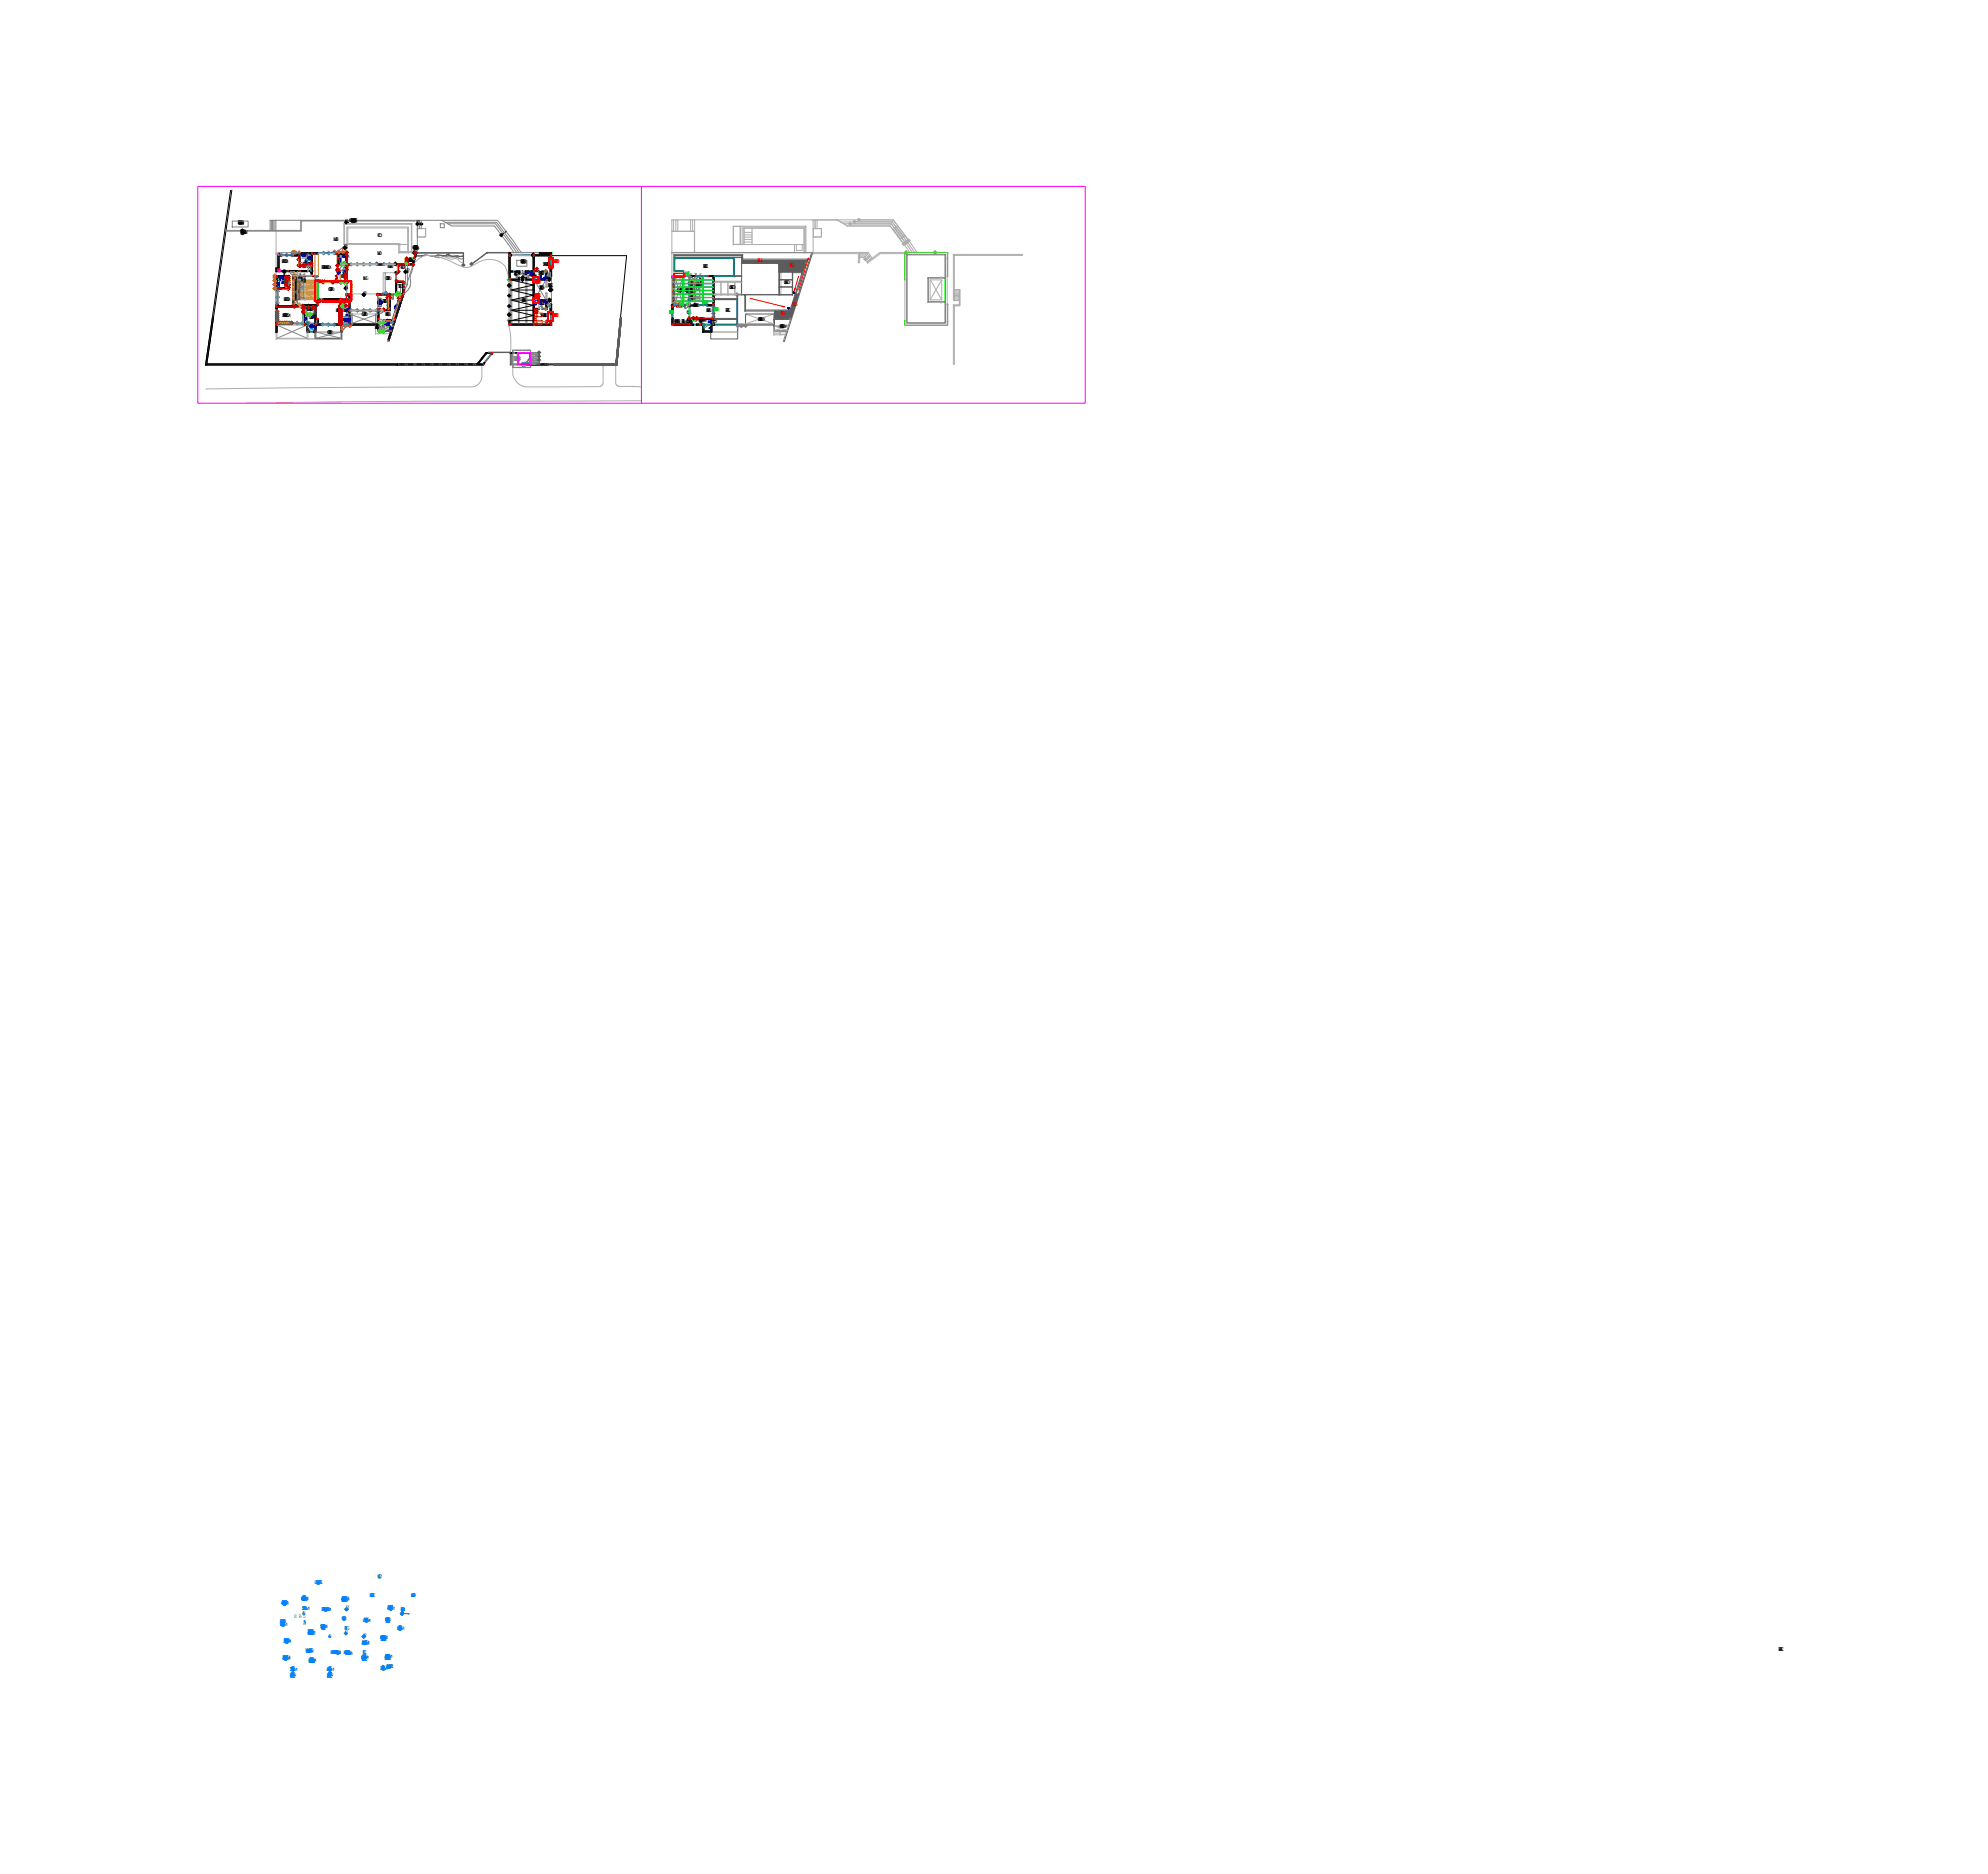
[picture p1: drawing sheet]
<svg xmlns="http://www.w3.org/2000/svg" width="2122mm" height="2001mm" viewBox="0 0 2122 2001" stroke-linecap="round" stroke-linejoin="round" font-family="sans-serif">
<defs><g id="words">
<g font-size="5.3">
<text x="254" y="239">PO</text>
<text x="254" y="239">SON</text>
<text x="254" y="239">RTSE</text>
<text x="254" y="239">ETPTA</text>
<text x="255" y="239">OK</text>
<text x="255" y="239">PA</text>
<text x="257" y="239">D</text>
<text x="257" y="239">N</text>
<text x="369" y="238">U</text>
<text x="369" y="238">P</text>
<text x="373" y="237">NFOSS</text>
<text x="373" y="237">ODE</text>
<text x="374" y="237">OITAIT</text>
<text x="374" y="238">CSR</text>
<text x="375" y="237">SESIO</text>
<text x="375" y="237">TPPE</text>
<text x="375" y="238">NN</text>
<text x="445" y="239">U</text>
<text x="445" y="239">P</text>
<text x="254" y="240">LIC</text>
<text x="255" y="240">C</text>
<text x="256" y="240">IO</text>
<text x="257" y="249">EISINL</text>
<text x="257" y="250">RTSITEG</text>
<text x="257" y="251">OW</text>
<text x="257" y="249">XG</text>
<text x="257" y="250">EAA</text>
<text x="257" y="251">NIN</text>
<text x="257" y="250">TIN</text>
<text x="356" y="258">LL+5</text>
<text x="356" y="258">V.1</text>
<text x="357" y="258">00</text>
<text x="403" y="253">PO</text>
<text x="403" y="253">O</text>
<text x="404" y="253">L</text>
<text x="368" y="264">U</text>
<text x="368" y="264">P</text>
<text x="440" y="266">NRE</text>
<text x="440" y="266">OP</text>
<text x="441" y="267">CO</text>
<text x="441" y="267">OS</text>
<text x="441" y="266">PSITS</text>
<text x="441" y="266">OS</text>
<text x="441" y="266">ED</text>
<text x="441" y="267">NN</text>
<text x="442" y="266">FSITTEA</text>
<text x="322" y="275">BTTH</text>
<text x="322" y="275">BH</text>
<text x="323" y="275">A2</text>
<text x="324" y="275">0</text>
<text x="364" y="276">PW</text>
<text x="365" y="276">OO</text>
<text x="366" y="276">DO</text>
<text x="366" y="276">ER</text>
<text x="366" y="276">RM</text>
<text x="403" y="273">LL+</text>
<text x="403" y="273">V.0</text>
<text x="404" y="273">0</text>
<text x="442" y="271">U</text>
<text x="442" y="271">P</text>
<text x="301" y="280">BDM</text>
<text x="301" y="280">ERO</text>
<text x="302" y="280">O</text>
<text x="304" y="280">0</text>
<text x="304" y="280">2</text>
<text x="436" y="279">SEL</text>
<text x="436" y="279">HE</text>
<text x="436" y="279">PA</text>
<text x="436" y="280">A</text>
<text x="436" y="279">O</text>
<text x="436" y="280">RR</text>
<text x="436" y="279">O</text>
<text x="437" y="279">W</text>
<text x="555" y="281">GTO</text>
<text x="556" y="281">EER</text>
<text x="556" y="281">NR</text>
<text x="556" y="282">RA</text>
<text x="556" y="282">O</text>
<text x="557" y="282">O</text>
<text x="557" y="282">M</text>
<text x="343" y="287">ETERMM</text>
<text x="344" y="287">NAETO</text>
<text x="345" y="287">TINR</text>
<text x="347" y="287">NO</text>
<text x="369" y="286">U</text>
<text x="369" y="286">P</text>
<text x="414" y="286">ERFY</text>
<text x="414" y="286">NO</text>
<text x="414" y="286">TYE</text>
<text x="417" y="286">R</text>
<text x="427" y="287">PR</text>
<text x="428" y="287">O</text>
<text x="429" y="287">C</text>
<text x="429" y="287">H</text>
<text x="580" y="284">SFUTE0</text>
<text x="580" y="284">TQS</text>
<text x="580" y="284">AA1</text>
<text x="582" y="284">RR</text>
<text x="750" y="286">TRC</text>
<text x="750" y="286">EA2</text>
<text x="753" y="286">E</text>
<text x="434" y="291">U</text>
<text x="434" y="291">P</text>
<text x="548" y="294">S5</text>
<text x="549" y="294">T0</text>
<text x="549" y="294">O</text>
<text x="549" y="294">R</text>
<text x="314" y="295">8</text>
<text x="318" y="295">7</text>
<text x="319" y="295">6</text>
<text x="324" y="300">4</text>
<text x="324" y="295">5</text>
<text x="364" y="296">OR</text>
<text x="364" y="296">PN</text>
<text x="365" y="296">EB</text>
<text x="366" y="296">A</text>
<text x="388" y="299">LIN</text>
<text x="388" y="299">IG</text>
<text x="388" y="299">V</text>
<text x="411" y="299">CD</text>
<text x="411" y="299">O</text>
<text x="412" y="299">UR</text>
<text x="412" y="299">R</text>
<text x="413" y="299">TA</text>
<text x="413" y="299">Y</text>
<text x="549" y="295">+</text>
<text x="549" y="295">4E</text>
<text x="558" y="296">U</text>
<text x="558" y="296">P</text>
<text x="565" y="295">DR</text>
<text x="565" y="295">R+T</text>
<text x="565" y="295">IE5</text>
<text x="565" y="295">VO</text>
<text x="566" y="295">4E</text>
<text x="567" y="295">0</text>
<text x="567" y="295">TIL</text>
<text x="575" y="294">SFO</text>
<text x="575" y="294">TTILT0</text>
<text x="575" y="294">AE1</text>
<text x="586" y="297">U</text>
<text x="586" y="297">P</text>
<text x="736" y="296">8</text>
<text x="741" y="296">7</text>
<text x="742" y="296">6</text>
<text x="746" y="300">4</text>
<text x="746" y="296">5</text>
<text x="300" y="303">BTH</text>
<text x="300" y="303">A1</text>
<text x="301" y="303">0</text>
<text x="314" y="303">1</text>
<text x="314" y="300">9</text>
<text x="314" y="302">1</text>
<text x="314" y="304">1</text>
<text x="314" y="305">1</text>
<text x="314" y="302">0</text>
<text x="314" y="304">2</text>
<text x="314" y="305">3</text>
<text x="324" y="302">21</text>
<text x="324" y="301">3</text>
<text x="736" y="302">1</text>
<text x="736" y="303">1</text>
<text x="736" y="304">1</text>
<text x="736" y="305">1</text>
<text x="737" y="302">0</text>
<text x="737" y="304">2</text>
<text x="737" y="305">3</text>
<text x="737" y="300">9</text>
<text x="744" y="305">D</text>
<text x="745" y="305">O</text>
<text x="745" y="305">W</text>
<text x="746" y="305">N</text>
<text x="746" y="302">21</text>
<text x="746" y="301">3</text>
<text x="836" y="303">GO</text>
<text x="837" y="303">LSRF</text>
<text x="837" y="303">AO</text>
<text x="314" y="307">1</text>
<text x="314" y="311">1</text>
<text x="314" y="307">4</text>
<text x="314" y="311">7</text>
<text x="314" y="308">1</text>
<text x="314" y="309">1</text>
<text x="314" y="312">1U</text>
<text x="314" y="308">5</text>
<text x="314" y="309">6</text>
<text x="314" y="312">8</text>
<text x="350" y="311">CD</text>
<text x="351" y="311">O</text>
<text x="351" y="311">UR</text>
<text x="352" y="311">R</text>
<text x="352" y="311">TA</text>
<text x="352" y="311">Y</text>
<text x="368" y="308">U</text>
<text x="368" y="308">P</text>
<text x="425" y="307">SE</text>
<text x="425" y="307">TR</text>
<text x="426" y="307">O</text>
<text x="576" y="309">SLO</text>
<text x="576" y="310">AH</text>
<text x="576" y="309">KIG</text>
<text x="576" y="310">BV</text>
<text x="576" y="309">YE</text>
<text x="578" y="309">T</text>
<text x="585" y="307">ERE</text>
<text x="585" y="307">N</text>
<text x="585" y="307">T1C</text>
<text x="585" y="307">+</text>
<text x="586" y="307">A</text>
<text x="586" y="307">5</text>
<text x="586" y="307">N</text>
<text x="586" y="307">0</text>
<text x="586" y="310">U</text>
<text x="587" y="310">P</text>
<text x="723" y="311">BL6Y</text>
<text x="724" y="311">C</text>
<text x="724" y="311">O</text>
<text x="731" y="312">1530</text>
<text x="731" y="312">2XM7</text>
<text x="731" y="312">6+0</text>
<text x="732" y="312">6M</text>
<text x="733" y="312">9</text>
<text x="736" y="307">1</text>
<text x="736" y="308">1</text>
<text x="736" y="309">1</text>
<text x="736" y="311">1</text>
<text x="736" y="312">1</text>
<text x="737" y="307">4</text>
<text x="737" y="308">5</text>
<text x="737" y="309">6</text>
<text x="737" y="312">8</text>
<text x="778" y="308">GO</text>
<text x="779" y="308">LSRF</text>
<text x="779" y="308">AO</text>
<text x="314" y="313">1P</text>
<text x="314" y="315">2</text>
<text x="314" y="316">2</text>
<text x="314" y="317">2</text>
<text x="314" y="313">9</text>
<text x="314" y="315">0</text>
<text x="314" y="316">1</text>
<text x="371" y="317">D</text>
<text x="371" y="317">B</text>
<text x="388" y="315">U</text>
<text x="388" y="315">P</text>
<text x="722" y="312">2030</text>
<text x="722" y="312">5AM</text>
<text x="723" y="312">7+0</text>
<text x="723" y="312">XN</text>
<text x="724" y="313">80</text>
<text x="724" y="313">5M</text>
<text x="724" y="312">9</text>
<text x="732" y="313">8</text>
<text x="733" y="313">5</text>
<text x="737" y="313">1</text>
<text x="737" y="315">2</text>
<text x="737" y="316">2</text>
<text x="737" y="317">2</text>
<text x="737" y="313">9</text>
<text x="737" y="315">0</text>
<text x="737" y="316">1</text>
<text x="303" y="321">BDM</text>
<text x="303" y="321">ERO</text>
<text x="304" y="321">O</text>
<text x="306" y="321">0</text>
<text x="307" y="321">1</text>
<text x="314" y="320">2</text>
<text x="314" y="320">4</text>
<text x="314" y="318">2</text>
<text x="314" y="321">2</text>
<text x="314" y="318">3</text>
<text x="314" y="321">5</text>
<text x="408" y="323">DH</text>
<text x="408" y="323">RKE</text>
<text x="409" y="323">YITC</text>
<text x="411" y="323">N</text>
<text x="557" y="322">PR</text>
<text x="557" y="322">A</text>
<text x="557" y="323">+</text>
<text x="558" y="322">K</text>
<text x="558" y="323">1G</text>
<text x="558" y="322">IN</text>
<text x="558" y="323">0</text>
<text x="586" y="322">U</text>
<text x="586" y="322">P</text>
<text x="736" y="320">2</text>
<text x="737" y="320">4</text>
<text x="737" y="318">2</text>
<text x="737" y="321">2</text>
<text x="737" y="318">3</text>
<text x="737" y="321">5</text>
<text x="575" y="326">SFO</text>
<text x="575" y="326">TTILT0</text>
<text x="575" y="326">AE2</text>
<text x="740" y="328">D</text>
<text x="740" y="328">UR</text>
<text x="740" y="328">M</text>
<text x="741" y="328">BC</text>
<text x="741" y="328">EK</text>
<text x="741" y="328">LA</text>
<text x="326" y="332">WRO</text>
<text x="326" y="332">AAB</text>
<text x="327" y="332">LIND</text>
<text x="327" y="332">KW</text>
<text x="330" y="332">RE</text>
<text x="358" y="333">JNM</text>
<text x="359" y="333">UBA</text>
<text x="359" y="333">IRO</text>
<text x="359" y="333">OTO</text>
<text x="360" y="334">ERR</text>
<text x="360" y="334">DMJUMH</text>
<text x="361" y="333">SE</text>
<text x="367" y="333">NAT</text>
<text x="368" y="333">IRSB</text>
<text x="368" y="333">OEA</text>
<text x="370" y="333">TR</text>
<text x="387" y="334">D</text>
<text x="387" y="334">EK</text>
<text x="388" y="334">C</text>
<text x="733" y="335">G</text>
<text x="733" y="335">Y</text>
<text x="734" y="335">M</text>
<text x="754" y="333">M</text>
<text x="754" y="333">UC</text>
<text x="754" y="333">LIR</text>
<text x="755" y="333">TA</text>
<text x="756" y="333">K</text>
<text x="774" y="333">TA</text>
<text x="774" y="333">EC</text>
<text x="775" y="333">RE</text>
<text x="301" y="339">MR</text>
<text x="302" y="339">AD</text>
<text x="302" y="339">SBO</text>
<text x="302" y="339">TRO</text>
<text x="302" y="339">EEM</text>
<text x="330" y="341">MT</text>
<text x="330" y="341">AA</text>
<text x="331" y="341">SEB</text>
<text x="331" y="341">TRH</text>
<text x="386" y="338">CD</text>
<text x="386" y="338">O</text>
<text x="387" y="338">UR</text>
<text x="387" y="338">R</text>
<text x="388" y="338">TA</text>
<text x="388" y="338">Y</text>
<text x="411" y="337">WE</text>
<text x="411" y="337">EITC</text>
<text x="412" y="337">TKH</text>
<text x="414" y="337">N</text>
<text x="577" y="339">SFUTE0</text>
<text x="577" y="339">TQS</text>
<text x="577" y="339">AA2</text>
<text x="580" y="339">RR</text>
<text x="719" y="345">RINH EM</text>
<text x="720" y="345">OC RIL</text>
<text x="720" y="345">WINTA</text>
<text x="721" y="345">GE</text>
<text x="721" y="345">M D</text>
<text x="722" y="345">A</text>
<text x="733" y="344">A</text>
<text x="733" y="344">N</text>
<text x="733" y="345">H</text>
<text x="733" y="344">M</text>
<text x="733" y="344">E/R</text>
<text x="733" y="345">U</text>
<text x="733" y="344">P</text>
<text x="733" y="344">TO</text>
<text x="733" y="344">W</text>
<text x="733" y="345">BK</text>
<text x="745" y="343">P5EO</text>
<text x="745" y="344">5W</text>
<text x="746" y="343">OO</text>
<text x="746" y="344">1DM</text>
<text x="746" y="344">4XR</text>
<text x="746" y="344">+10</text>
<text x="746" y="344">357</text>
<text x="747" y="344">81M</text>
<text x="747" y="344">0M</text>
<text x="748" y="343">R</text>
<text x="809" y="342">OLW</text>
<text x="809" y="342">PO</text>
<text x="810" y="342">ETB</text>
<text x="810" y="342">NO</text>
<text x="811" y="342">E</text>
<text x="400" y="351">PTIV</text>
<text x="400" y="351">LC</text>
<text x="401" y="351">A</text>
<text x="401" y="351">FR</text>
<text x="402" y="351">O</text>
<text x="402" y="351">ILMU</text>
<text x="408" y="350">TIT</text>
<text x="408" y="350">IY</text>
<text x="408" y="350">L</text>
<text x="832" y="350">OLW</text>
<text x="832" y="350">PO</text>
<text x="833" y="350">ETB</text>
<text x="833" y="350">NO</text>
<text x="834" y="350">E</text>
<text x="349" y="357">CD</text>
<text x="349" y="357">O</text>
<text x="350" y="357">UR</text>
<text x="350" y="357">R</text>
<text x="351" y="357">TA</text>
<text x="351" y="357">Y</text>
<text x="1898" y="1762">TRC</text>
<text x="1898" y="1762">EA</text>
<text x="1901" y="1762">E</text>
</g>
<g font-size="5.3" fill="#adadad">
<text x="322" y="277">SKSB5</text>
<text x="322" y="277">UN2</text>
<text x="322" y="277">NA0</text>
<text x="323" y="277">EL@</text>
<text x="322" y="286">308M</text>
<text x="322" y="286">0X0</text>
<text x="323" y="286">51M</text>
<text x="299" y="300">SKSB5</text>
<text x="299" y="300">UN2</text>
<text x="299" y="300">NA0</text>
<text x="300" y="300">EL@</text>
</g>
<g font-size="5.3" fill="#f00">
<text x="591" y="280">LTETO</text>
<text x="591" y="281">C'E</text>
<text x="591" y="280">ISTL@</text>
<text x="591" y="280">N7</text>
<text x="591" y="281">AB</text>
<text x="809" y="280">FG</text>
<text x="809" y="280">IIN</text>
<text x="809" y="280">L</text>
<text x="843" y="285">FIN</text>
<text x="843" y="285">IG</text>
<text x="843" y="285">L</text>
<text x="570" y="302">VETO</text>
<text x="571" y="302">EBRRE</text>
<text x="571" y="303">TTILASIZ</text>
<text x="571" y="303">OV</text>
<text x="571" y="302">NEISE</text>
<text x="574" y="303">D</text>
<text x="570" y="317">VETO</text>
<text x="571" y="317">EBRRE</text>
<text x="571" y="318">TTILASIZ</text>
<text x="571" y="318">OV</text>
<text x="571" y="317">NEISE</text>
<text x="574" y="318">D</text>
<text x="846" y="327">FIN</text>
<text x="846" y="327">IG</text>
<text x="846" y="327">L</text>
<text x="590" y="338">LTETO</text>
<text x="591" y="339">C'E</text>
<text x="591" y="338">ISTL@</text>
<text x="591" y="338">N7</text>
<text x="591" y="339">AB</text>
<text x="834" y="337">FG</text>
<text x="834" y="337">IIN</text>
<text x="834" y="337">L</text>
</g>
<g font-size="5.3" fill="#0f0">
<text x="731" y="294">Ll@</text>
<text x="731" y="294">in3</text>
<text x="732" y="294">t20</text>
<text x="732" y="294">e5</text>
<text x="725" y="327">L@</text>
<text x="725" y="327">in20</text>
<text x="725" y="328">Sl@</text>
<text x="725" y="328">ilte3</text>
<text x="726" y="328">25</text>
<text x="727" y="328">5</text>
<text x="732" y="327">Lte5</text>
<text x="732" y="327">in3</text>
<text x="732" y="327">l20</text>
<text x="733" y="327">@</text>
<text x="751" y="324">Ll@</text>
<text x="751" y="324">in50</text>
<text x="751" y="325">S2</text>
<text x="751" y="325">il</text>
<text x="751" y="324">t25</text>
<text x="751" y="324">e3</text>
<text x="751" y="325">@</text>
<text x="714" y="335">L2</text>
<text x="714" y="335">in3</text>
<text x="714" y="335">S5</text>
<text x="714" y="335">ill@</text>
<text x="715" y="335">t20</text>
<text x="715" y="335">e5</text>
<text x="715" y="335">@</text>
<text x="762" y="331">Ll@</text>
<text x="762" y="331">in5</text>
<text x="762" y="332">Sl2</text>
<text x="762" y="332">il</text>
<text x="763" y="331">tf3</text>
<text x="763" y="331">e0</text>
<text x="763" y="332">@</text>
</g>
<g font-size="5.3" fill="#ff8000">
<text x="327" y="345">ce</text>
<text x="327" y="345">ivic</text>
<text x="327" y="345">lh</text>
<text x="327" y="345">n</text>
<text x="411" y="346">WR</text>
<text x="411" y="346">MY</text>
<text x="411" y="346">A</text>
<text x="411" y="346">SG</text>
<text x="411" y="346">CR</text>
<text x="411" y="346">HD</text>
<text x="411" y="346">INE</text>
<text x="412" y="346">E</text>
</g>
<g font-size="5.3" fill="#0080ff">
<text x="403" y="1685">PO</text>
<text x="403" y="1685">O</text>
<text x="403" y="1686">-9</text>
<text x="403" y="1686">95</text>
<text x="404" y="1685">L</text>
<text x="336" y="1691">LWC</text>
<text x="336" y="1691">OO</text>
<text x="337" y="1691">EP0</text>
<text x="337" y="1691">R5E</text>
<text x="338" y="1692">+D</text>
<text x="338" y="1691">O</text>
<text x="338" y="1692">3LK</text>
<text x="321" y="1708">2BTHM</text>
<text x="322" y="1708">9AM</text>
<text x="322" y="1709">SKSA</text>
<text x="322" y="1709">UN5</text>
<text x="322" y="1708">0X0</text>
<text x="322" y="1709">NL@</text>
<text x="323" y="1709">E02</text>
<text x="323" y="1708">+00</text>
<text x="323" y="1708">25</text>
<text x="323" y="1708">6B</text>
<text x="323" y="1708">12</text>
<text x="364" y="1708">P0+0</text>
<text x="364" y="1709">1W</text>
<text x="365" y="1708">OO</text>
<text x="365" y="1709">8DM</text>
<text x="365" y="1709">0XR</text>
<text x="366" y="1708">E0</text>
<text x="366" y="1709">2O</text>
<text x="366" y="1708">RM</text>
<text x="366" y="1709">5M</text>
<text x="394" y="1704">PO</text>
<text x="395" y="1704">O</text>
<text x="396" y="1705">+C</text>
<text x="396" y="1704">LD</text>
<text x="396" y="1705">3E</text>
<text x="396" y="1705">5K</text>
<text x="396" y="1705">0</text>
<text x="439" y="1705">SO</text>
<text x="439" y="1705">HE</text>
<text x="439" y="1705">+</text>
<text x="440" y="1705">W</text>
<text x="440" y="1705">3R</text>
<text x="440" y="1705">5</text>
<text x="440" y="1705">0</text>
<text x="300" y="1713">4030</text>
<text x="300" y="1713">9D0</text>
<text x="300" y="1713">BXO</text>
<text x="301" y="1713">8+M</text>
<text x="301" y="1713">ER52</text>
<text x="302" y="1713">O</text>
<text x="302" y="1714">6M</text>
<text x="302" y="1713">6M</text>
<text x="302" y="1714">0</text>
<text x="364" y="1710">SKSA</text>
<text x="364" y="1710">UN5</text>
<text x="365" y="1710">N6@</text>
<text x="365" y="1710">EL02</text>
<text x="367" y="1710">B0</text>
<text x="322" y="1718">308M</text>
<text x="322" y="1718">0X0</text>
<text x="323" y="1718">51M</text>
<text x="343" y="1720">ETERM</text>
<text x="344" y="1720">NXER</text>
<text x="344" y="1720">6T060TM</text>
<text x="344" y="1720">2A6O</text>
<text x="345" y="1720">0INM</text>
<text x="346" y="1721">+M</text>
<text x="346" y="1720">80O</text>
<text x="346" y="1721">60</text>
<text x="347" y="1720">N</text>
<text x="369" y="1718">U</text>
<text x="370" y="1718">P</text>
<text x="413" y="1719">4N5R</text>
<text x="413" y="1719">1TRF0</text>
<text x="414" y="1718">EXO</text>
<text x="414" y="1719">0YY</text>
<text x="414" y="1719">010</text>
<text x="415" y="1720">+M</text>
<text x="415" y="1719">7E</text>
<text x="415" y="1720">4M</text>
<text x="427" y="1720">P4H</text>
<text x="428" y="1720">O</text>
<text x="428" y="1720">+</text>
<text x="428" y="1720">R</text>
<text x="429" y="1720">5</text>
<text x="429" y="1720">C</text>
<text x="429" y="1720">0</text>
<text x="314" y="1728">8</text>
<text x="318" y="1728">76</text>
<text x="322" y="1724">+</text>
<text x="323" y="1724">6</text>
<text x="323" y="1724">0</text>
<text x="324" y="1728">5</text>
<text x="428" y="1723">U</text>
<text x="429" y="1723">P</text>
<text x="299" y="1733">SKSB5</text>
<text x="299" y="1733">UN2</text>
<text x="299" y="1733">NA0</text>
<text x="300" y="1733">EL@</text>
<text x="324" y="1734">3</text>
<text x="324" y="1732">4</text>
<text x="365" y="1730">O</text>
<text x="365" y="1730">PN</text>
<text x="365" y="1730">E0</text>
<text x="365" y="1730">+R</text>
<text x="366" y="1730">6A</text>
<text x="366" y="1730">B</text>
<text x="366" y="1730">0</text>
<text x="387" y="1731">8075</text>
<text x="388" y="1731">7XIN</text>
<text x="388" y="1731">5LIV</text>
<text x="389" y="1732">+M</text>
<text x="389" y="1731">20</text>
<text x="389" y="1732">4M</text>
<text x="390" y="1731">0</text>
<text x="390" y="1731">G</text>
<text x="411" y="1730">CR</text>
<text x="411" y="1730">O</text>
<text x="411" y="1732">OY</text>
<text x="412" y="1732">PO</text>
<text x="412" y="1730">UA</text>
<text x="412" y="1732">ETSK</text>
<text x="412" y="1732">N</text>
<text x="412" y="1730">R</text>
<text x="412" y="1731">+</text>
<text x="412" y="1730">T0</text>
<text x="412" y="1731">3D</text>
<text x="413" y="1730">Y</text>
<text x="413" y="1731">5</text>
<text x="299" y="1736">2B20</text>
<text x="299" y="1736">8X0</text>
<text x="299" y="1736">0A</text>
<text x="300" y="1737">+M</text>
<text x="300" y="1737">6M</text>
<text x="300" y="1735">T0</text>
<text x="301" y="1736">01</text>
<text x="301" y="1737">0</text>
<text x="301" y="1735">H</text>
<text x="324" y="1735">21</text>
<text x="342" y="1738">5O</text>
<text x="342" y="1738">3UR</text>
<text x="342" y="1737">CD</text>
<text x="342" y="1738">2XY</text>
<text x="342" y="1738">0+A</text>
<text x="343" y="1740">O</text>
<text x="343" y="1740">P0K</text>
<text x="343" y="1740">E0Y</text>
<text x="344" y="1739">50</text>
<text x="344" y="1740">N</text>
<text x="344" y="1737">R</text>
<text x="344" y="1738">2M</text>
<text x="344" y="1737">T5</text>
<text x="344" y="1738">8M</text>
<text x="344" y="1740">TS</text>
<text x="344" y="1740">O</text>
<text x="426" y="1740">O</text>
<text x="328" y="1743">SASE0M</text>
<text x="328" y="1746">D6P</text>
<text x="328" y="1743">TIR66A</text>
<text x="328" y="1746">OTE</text>
<text x="328" y="1744">50AE</text>
<text x="329" y="1746">UES</text>
<text x="329" y="1744">7CM</text>
<text x="329" y="1746">BH</text>
<text x="329" y="1744">3X0R</text>
<text x="329" y="1746">L+A</text>
<text x="330" y="1746">E0C</text>
<text x="331" y="1746">IH</text>
<text x="331" y="1746">G</text>
<text x="331" y="1744">8A</text>
<text x="368" y="1740">SLIG</text>
<text x="368" y="1740">KH</text>
<text x="368" y="1740">YT</text>
<text x="368" y="1744">U</text>
<text x="368" y="1744">P</text>
<text x="424" y="1740">1X5</text>
<text x="424" y="1740">5ST60</text>
<text x="424" y="1740">0+E</text>
<text x="425" y="1740">2R</text>
<text x="426" y="1740">8M</text>
<text x="426" y="1741">0M</text>
<text x="350" y="1749">+</text>
<text x="350" y="1749">6</text>
<text x="351" y="1749">0</text>
<text x="388" y="1748">U</text>
<text x="388" y="1748">P</text>
<text x="406" y="1750">2K3BE</text>
<text x="406" y="1751">S0+0</text>
<text x="406" y="1751">UN0</text>
<text x="406" y="1750">OC</text>
<text x="406" y="1750">9ES7H</text>
<text x="406" y="1751">NLA</text>
<text x="406" y="1750">PNM</text>
<text x="406" y="1750">5EK@</text>
<text x="407" y="1750">XIT05</text>
<text x="408" y="1751">65M</text>
<text x="408" y="1751">02</text>
<text x="410" y="1750">N</text>
<text x="303" y="1754">30O</text>
<text x="303" y="1753">BRO</text>
<text x="303" y="1754">6DM</text>
<text x="303" y="1753">EX5</text>
<text x="303" y="1754">5+M</text>
<text x="304" y="1755">60</text>
<text x="304" y="1754">40</text>
<text x="305" y="1755">0M</text>
<text x="305" y="1754">21</text>
<text x="305" y="1755">0</text>
<text x="386" y="1756">60+O</text>
<text x="386" y="1756">8INM</text>
<text x="386" y="1755">D30</text>
<text x="387" y="1756">9XR</text>
<text x="387" y="1755">IN5</text>
<text x="388" y="1755">G</text>
<text x="388" y="1756">6M</text>
<text x="388" y="1756">6O</text>
<text x="388" y="1756">0M</text>
<text x="326" y="1764">WAE</text>
<text x="326" y="1764">A6RB</text>
<text x="327" y="1764">L524M</text>
<text x="327" y="1764">K+D</text>
<text x="326" y="1764">2INM</text>
<text x="327" y="1764">6X0R</text>
<text x="327" y="1764">7W</text>
<text x="328" y="1764">05O</text>
<text x="352" y="1765">JIOT5B5M IOEBH</text>
<text x="353" y="1765">URAE0M NMA</text>
<text x="353" y="1765">NM0O</text>
<text x="356" y="1765">SEXO</text>
<text x="356" y="1766">7RR0</text>
<text x="356" y="1766">56+</text>
<text x="356" y="1766">0D0</text>
<text x="359" y="1767">6</text>
<text x="360" y="1766">M JURXRM</text>
<text x="368" y="1767">10T426</text>
<text x="368" y="1767">7A0T0</text>
<text x="369" y="1767">2S3+</text>
<text x="372" y="1767">0</text>
<text x="372" y="1767">M</text>
<text x="386" y="1770">CM</text>
<text x="387" y="1766">D</text>
<text x="387" y="1770">RM</text>
<text x="387" y="1766">EK</text>
<text x="388" y="1770">T3</text>
<text x="388" y="1766">C</text>
<text x="411" y="1770">W</text>
<text x="411" y="1770">E+N</text>
<text x="412" y="1770">I2</text>
<text x="412" y="1770">TH</text>
<text x="413" y="1770">C</text>
<text x="301" y="1772">MEO</text>
<text x="302" y="1772">606R</text>
<text x="302" y="1772">A3M</text>
<text x="302" y="1772">5+O</text>
<text x="302" y="1772">SRD</text>
<text x="302" y="1772">040</text>
<text x="302" y="1772">TX0</text>
<text x="302" y="1772">EBM</text>
<text x="304" y="1773">0M</text>
<text x="329" y="1774">2M2</text>
<text x="330" y="1774">6A0H</text>
<text x="330" y="1775">SK4B0</text>
<text x="330" y="1775">UN5</text>
<text x="330" y="1774">0XA</text>
<text x="330" y="1775">N0@</text>
<text x="331" y="1775">ESL0M</text>
<text x="331" y="1773">SE5T</text>
<text x="331" y="1773">TRM</text>
<text x="331" y="1774">+A</text>
<text x="331" y="1774">6B</text>
<text x="386" y="1771">6O</text>
<text x="386" y="1771">9UA</text>
<text x="386" y="1773">O</text>
<text x="386" y="1771">0XY</text>
<text x="386" y="1773">PN</text>
<text x="386" y="1771">0+R</text>
<text x="387" y="1773">E4K</text>
<text x="387" y="1771">30</text>
<text x="388" y="1773">TS</text>
<text x="388" y="1771">2D</text>
<text x="388" y="1772">5Y</text>
<text x="388" y="1773">O</text>
<text x="388" y="1772">0</text>
<text x="411" y="1770">407M</text>
<text x="411" y="1772">SKL02</text>
<text x="411" y="1772">UN5</text>
<text x="411" y="1770">5TX5</text>
<text x="411" y="1772">N6@</text>
<text x="411" y="1770">8KE</text>
<text x="412" y="1772">ESA</text>
<text x="413" y="1770">1M</text>
<text x="413" y="1772">B0</text>
<text x="413" y="1781">SHR</text>
<text x="413" y="1781">INE</text>
<text x="309" y="1784">70+M</text>
<text x="309" y="1784">3X3</text>
<text x="310" y="1784">5D</text>
<text x="311" y="1784">20</text>
<text x="311" y="1783">EK</text>
<text x="311" y="1784">6M</text>
<text x="311" y="1784">0</text>
<text x="311" y="1783">C</text>
<text x="311" y="1784">0</text>
<text x="349" y="1784">6X0</text>
<text x="349" y="1784">2D</text>
<text x="349" y="1784">0+M</text>
<text x="350" y="1784">1K</text>
<text x="350" y="1783">E3</text>
<text x="351" y="1784">60</text>
<text x="351" y="1784">7M</text>
<text x="351" y="1783">C</text>
<text x="406" y="1783">30+MH</text>
<text x="406" y="1783">8X0 AE</text>
<text x="406" y="1783">9U C</text>
<text x="408" y="1783">1IT</text>
<text x="408" y="1782">T0 AGR</text>
<text x="408" y="1783">4M</text>
<text x="408" y="1783">1 IN</text>
<text x="408" y="1782">I0MD</text>
<text x="408" y="1782">LYWY</text>
<text x="408" y="1783">5</text>
<text x="309" y="1789">C</text>
<text x="309" y="1791">OSY</text>
<text x="310" y="1789">O</text>
<text x="310" y="1791">PNK</text>
<text x="310" y="1789">U</text>
<text x="310" y="1791">ETO</text>
<text x="311" y="1790">+D</text>
<text x="311" y="1790">4R</text>
<text x="311" y="1789">R</text>
<text x="311" y="1790">5</text>
<text x="311" y="1789">TA</text>
<text x="311" y="1790">0</text>
<text x="311" y="1789">Y</text>
<text x="349" y="1791">OSY</text>
<text x="349" y="1791">PNK</text>
<text x="349" y="1789">C</text>
<text x="349" y="1789">O</text>
<text x="350" y="1791">ETO</text>
<text x="350" y="1789">UR</text>
<text x="350" y="1790">+</text>
<text x="350" y="1789">R</text>
<text x="350" y="1790">4D</text>
<text x="351" y="1789">TA</text>
<text x="351" y="1790">5</text>
<text x="351" y="1789">Y</text>
<text x="351" y="1790">0</text>
</g>
</g></defs>
<g fill="none" stroke="#c00" stroke-width="1.07">
<path d="M319 277v-4v4M319 277v6M360 271v16v-4M370 270v12M444 270h.1M308 295v9M308 296v8M319 283v1M319 284h1M326 282v2M326 284h-2h2M326 281h6v3"/>
<path d="M326 282v2h6M326 281l6 1M332 281v3M358 298l2-2zM358 295l2-2zM358 298l2 2zM358 295l2 1zM360 284v3zM360 300h.1M360 287v2v-1M360 300v1M369 292v4"/>
<path d="M370 284v3zM370 283v1M370 288v14M370 283v4v-4v3M370 281l4 1M370 287v15M402 282h8M410 282h-8M422 281h12l-12 1M424 300v1M425 283v7zM425 290l1 1h-2"/>
<path d="M426 283h.1M441 283h-15M570 285v4M297 309h5M306 307v1M308 309h.1M308 304h-2h2M308 307v2M308 307h-2h2v1M308 308v1M364 320h8v7M368 300v-8h1h-1v10h2"/>
<path d="M368 301l2 1M370 315v4M370 301v-6v7M374 315h-1M403 315h13v3M413 315h3v3M424 300h7v13M427 314l3 1M296 333v12M314 326h4v2h-4zM314 328h-18M318 328h-4"/>
<path d="M318 326v2M325 327v2M325 326l4 1M330 326l4 1M334 326l2 1M336 329v6M363 323h1M403 331h3h-3M406 331h3zM409 331h7M311 345h-15"/>
</g>
<g fill="none" stroke="#adadad" stroke-width="1.07">
<path d="M295 235v59M717 235v12h24M717 235h150M719 235v12M721 235v12M723 235v12M737 235v12M739 235v12M741 235v34h177v12h-2v-10h-49M867 235h27l11 6h45l21 29M868 235v34M870 235v9"/>
<path d="M894 235h-22v9M894 235l11 7M894 235h23M907 239h-6M912 237h-14M917 235h36l17 22M951 239h-44h44l15 20M951 239l23 31M952 237h-40h40l16 21M952 237l16 21M953 235h-36M953 235l17 22 9 13"/>
<path d="M717 247h24v22h-24zM783 242h7v19h-7zM790 242v19M792 242v19M793 242l66 1M794 244v17M794 243l64 1M794 258l9 1M794 253h9M794 248h9M794 251h9M794 256h9"/>
<path d="M803 244v17M858 243v27M859 242v28M860 242h-77v19h75M860 242v28M868 244h9v9h-9M868 244h9v9h-9zM905 241h45l15 20M955 244l-2 1 8 10 1-1M956 243h-1l8 11 1-1M958 242h-1l8 11 1-1M968 258l8 12"/>
<path d="M295 270v2M300 273h6M306 272h6M312 273h-12M312 272h-12M328 271v9M328 275v1M329 276h-1M340 270h17M426 270h10M435 269h-8M474 276l2-1 5 2 5-1 3 1 2 3 3 1"/>
<path d="M545 272h24M545 273h24M794 261v-17h64v26M848 261v8M850 261v6h6v-6M918 275h4l4 6M923 274l4 4M923 273l-5 1M924 272h-6M924 272l4 6M925 280l14-11h27v2h-26l-14 10M925 271l5 6"/>
<path d="M925 271h-7M927 269l-9 1M927 270l4 6M929 273l-5 4M929 273h.1M966 270h45v77h-45zM1091 273h-72v48h5M1091 272h-73v49h1M296 299h8M298 289h9M300 299h1h-1M300 299v1"/>
<path d="M307 289h12M322 283v1M322 282v1M374 282h28M422 291h-13v23M441 282l4-4a19 19 0 0 1 21-4l11 3 18 8a15 15 0 0 0 13-3 23 23 0 0 1 31 3l3 5 1 9M553 295h.1M553 293v3M553 295h1M554 297l7 1M554 296l7 1M555 289l6 1"/>
<path d="M561 299h-7M562 295h.1M562 293v3M562 295h1M993 299h12v21h-12zM993 299l12 21M1004 296h1h-1zM1005 299l-12 21M296 311v13M304 305v1M305 305v1M374 314h28"/>
<path d="M1019 309v12h5M1019 319l5 1M1019 318h5M1019 317h5M1019 315l5 1M1019 314h5M1019 312h5M1019 310l5 1M1019 313h5M1024 309h-5M330 335v1M330 335h.1"/>
<path d="M331 335h-3M366 338v1M367 339h-1M373 338l-8 1M373 335h30M375 332h27M1004 323h1h-1zM1005 323h-1M295 355v7M296 355v6M311 345l6 1M317 345h6"/>
<path d="M323 345h-12M328 355v6h-32M329 345h7M329 354v8h7M330 345h1M416 356l-15 1M543 348l2 13v15M336 362h-41M514 390v13v3l-4 5-5 2-182 1-103 1M547 390v10l3 6 5 5 6 2h80l2-2 1-2v-18M657 390v20l2 2 25 1M1018 389v-64h6v-16h1v18h-6v62"/>
<path d="M685 428l-319 1-104 2"/>
</g>
<g fill="none" stroke="#5c5c5c" stroke-width="1.07">
<path d="M297 273v1l1-1-1 1 1-1M297 278h1l-1 1M297 279l1-1-1 2M298 273l-1 2M298 275l-1 1M298 275l-1 2M298 276l-1 2M298 277l-1 1M298 278h-1M298 278l-1 1zM298 279l-1 1M298 279l-1 1h1"/>
<path d="M298 279l-1 1zM298 272h.1M298 272v1M299 272l-1 1 1-1M299 272l-1 1M300 272l-2 1M300 273h.1M300 273v-1l-1 1 1-1-1 1M312 272h.1M313 272l-1 1 1-1M314 272l-1 1M314 272l-1 1 1-1-1 1 3-1-1 1 1-1-1 1"/>
<path d="M316 272l-1 1M317 272l-1 1M317 273l2-1-1 1M318 273l2-2-2 2 2-2-2 2 2-1-1 1 1-1-1 1 1-1-1 2 1-1M318 272l-1 1M319 271h1M320 271h-1M320 271l-1 1M320 271l-2 2M320 273l-1 1 1-1-1 2h1l-1 1 1-1-1 1h1h-1h1h-1h1l-1 1 1-1-1 1h1h-1h1h-1h1l-1 1 1-1-1 1h1h-1M320 278h-1M320 278l-1 1z"/>
<path d="M320 278l-1 1M320 279h-1M320 279l-1 1M320 280h-1M320 279l-1 1zM320 270h1l-1 1M321 270l-1 1M322 270l-1 1M323 270l-1 1M324 270l-1 1M325 270l-2 1M325 270l-1 1"/>
<path d="M326 270l-2 1M327 270l-2 1M327 270l-1 1M327 271l2-1-1 1M328 270l-2 1M328 276h1M328 273h-8M328 271v2M328 271h1M329 270l-1 1M331 270h1l-1 1M331 271l1-1v1"/>
<path d="M332 270l-1 1M332 271h1l-1 1 1-1-1 1M332 278h1l-1 1M332 271h.1M333 272l-1 1M333 273h-1M333 273l-1 1M333 274l-1 1M333 275h-1M333 275l-1 1M333 276l-1 1M333 277l-1 1"/>
<path d="M333 278h-1M333 278l-1 1zM333 279l-1 1 1-2-1 1M333 279l-1 2 1-1M333 279l-1 2zM333 280l-1 1M333 270h1l-1 1 2-1-2 1M336 270l-2 1 1-1-1 1M336 270l-1 1M337 270l-1 1 1-1-1 1M338 270l-1 1M339 270l-2 1"/>
<path d="M339 270l-1 1M339 270l-1 1 1-1M339 271l1-1v1M340 270l-1 1 1-1-2 1M340 271h.1M357 270h1l-1 1 1-1-1 1 2-1M359 270l-1 1M360 270l-1 1M360 276l1 1M360 277l1-1-1 1M360 277h1l-1 1M360 278h1l-1 1"/>
<path d="M360 279l1-1-1 2h1M361 270l-1 1M361 272l-1 1M361 273l-1 1M361 274v1M361 275h.1M361 277h-1M361 277l-1 1M361 278h-1M361 278l-1 1zM361 279l-1 1zM362 270l-2 1"/>
<path d="M363 270l-3 2M363 270l-1 1M364 270l-1 1M364 270l-1 1 2-1-1 1M364 272v10M365 270l-1 1 2-1M365 271l1-1-1 1M366 271h.1M366 271h-1M369 270h.1M369 273h.1M369 274l1-1-1 1"/>
<path d="M369 274l1-1-1 2M369 279l1-1zM370 273h-1M370 270h-1M370 272h.1M370 273l-1 1M370 274l-1 2M370 275l-1 1M370 276l-1 1M370 277l-1 1M370 278h-1M370 278l-1 1 1-1h-1"/>
<path d="M370 279l-1 1M370 279l-1 1zM370 270l-1 1M370 270l-1 1 1-1-1 1h1l-1 1 1-1-1 1 1-1v1M445 270h50v13M445 271l50-1v13M477 272l6 1h11l-11 1-6-2M479 271l-2 1-1 1-9-1-3 1-10-1-4 1h-6l10-1 6 1 7-1 9 1 3-2M520 269l-17 13M520 270l-16 12M543 269l-23 1M543 270h-23"/>
<path d="M543 270h1M544 270h-1M544 270l-1 1M544 271l-1 1M544 271l-1 2M544 272l-1 1M544 274l-1 1M544 274l-1 2M544 275l-1 1M544 276l-1 1M544 277l-1 1h1M544 278l-1 1 1-1"/>
<path d="M544 278l-1 1zM544 279l-1 1M544 279l-1 1zM545 272l-2 1M545 273l-2 1M545 273l-2 1zM545 273l-2 2M569 272v1l1-1-1 1 1-1-1 1 2-1M569 274l1-1-1 2M569 279l1-1-1 2M570 273l1-1-2 2zM570 274l-1 1"/>
<path d="M570 275l-1 1M570 275l-1 2M570 276l-1 1M570 276l-1 2M570 277l-1 1h1M570 278l-1 1M570 278l-1 1zM570 279l-1 1M570 279l-1 1h1M570 279l-1 1zM571 273l1-1-3 2M571 272l-2 1"/>
<path d="M571 272l-2 2M572 272l-1 1M573 272l-1 1M574 272l-2 1M574 272l-1 1M575 273l1-1-1 1M575 272l-1 1 1-1-1 1M576 270h.1M576 270h1l-1 1 1-1-1 1 1-1-1 1 2-1-2 2 2-2-3 3M577 272l-2 1M577 272l-1 1M578 272l-2 1"/>
<path d="M578 270l-3 3M578 270l-3 3 2-2M578 270l-1 1 2-1M579 270l-1 1M579 272l-2 1 1-1-1 1M580 270l-2 1M580 272l-2 1M580 270l-1 1M581 270l-1 1M581 272l-2 1 1-1-1 1M582 272l-2 1M582 270l-1 1"/>
<path d="M583 272l-2 1M583 270l-1 1M584 272l-2 1M584 270l-2 1M584 270l-1 1M585 272l-2 1 1-1-1 1M585 270l-1 1M585 272l-1 1M586 270l-2 1M586 270l-1 1M586 272l-1 1 1-1-1 1M587 273l2-2-2 2 2-1-1 1"/>
<path d="M587 270l-2 1M587 271l1-1v1M588 271l1-1-1 1h1M588 274h.1M588 275l1-1-1 1 1-1-1 1h1l-1 1 1-1-1 1 1-1-1 1 1-1v1M588 270l-2 1M588 274l1-1-1 1M588 270l-1 1M589 270l-1 1M589 271l-3 2 3-2-3 2M589 271l-2 2M589 273v1"/>
<path d="M589 274h.1M589 274l-1 1M295 296l1 1M295 286h.1M295 288v-1v2v1v-1M295 299h.1M295 286v1M295 299v1l1-1-1 1M295 287v1M295 289v1M295 289v1l1-1v1M296 286l-1 1"/>
<path d="M296 290l2-2-2 2 2-2-1 2M296 294v1M296 295h.1M296 286l-1 2M296 295h1M297 281l1-1zM297 288h.1M297 288h1M298 287h.1M298 288l-1 1M298 288l-2 2M298 295h-2"/>
<path d="M298 280l-1 1 1-1M298 281h-1M298 281l-1 1M298 282l-1 1M298 283l-1 1M298 284l-1 1M298 285l-1 1 1-1M298 285l-1 1M298 285l-3 3M298 285l-2 2M298 286l-1 1M298 286l-1 1h1"/>
<path d="M298 300l-2-1-1 2M298 300v8M299 289l-2 1M299 295h-2M299 289l-1 1M299 295h-1M300 289l-1 1M300 299v1M300 295h-1M301 289l-1 1M301 295h-1M302 289l-2 1"/>
<path d="M302 289l-1 1M302 295h-2M303 294l-1 1h1M303 289l-1 1M303 294l-1 1M304 294l-2 1M304 294l-1 1h1M304 289l-1 1M304 290l1-1-1 1M304 295h-1M304 296l2-2-2 2M304 296h2l-2 1"/>
<path d="M305 289l-2 1M305 289l-1 1M305 295h-2M305 290l1-1v1M306 290l1-1-1 1M306 296l-2 1M306 297l-2 2M306 298l-2 1M306 299l-2 1M306 300l-2 1M306 295h-2M306 295l1-1-3 2"/>
<path d="M306 289l-2 1M306 290h1M307 289l-1 1M307 295l-3 1M307 289h1M308 295h-2M308 289l-1 1M308 295h-1M308 295h1M309 289l-2 1M309 295h-2M309 289l-1 1"/>
<path d="M310 289l-2 1M311 289l-2 1M311 289l-1 1M312 289l-2 1M312 289l-1 1M313 295h1l-1 1 1-1-1 1M313 294h.1M313 289l-1 1 1-1-1 1M314 289l-1 1M314 294h-1M314 289l-1 1 1-1M314 296l-1 1"/>
<path d="M314 297l-1 1M314 298l-1 1M314 299l-1 1M314 300h-1M314 300l-1 1M314 294h.1M316 289l-2 1 1-1-1 1 1-1-1 1v-1l-1 1M316 289l-1 1 2-1M318 289l-2 1M318 290l1-1-1 1 1-1v1M319 289l-2 1 1-1-1 1M319 281l1-1z"/>
<path d="M320 280l-1 1M320 281h-1h1l-1 1h1l-1 1 1-1-1 1h1h-1h1h-1h1v1M320 289h1M320 283v1zM321 289h-1M321 289l-1 1M322 289l-2 1M322 282v2M323 289l-2 1M323 289l-1 1M324 289l-2 1M324 283h.1"/>
<path d="M324 283l2-1-2 1 2-1-1 1h1h-1h1M324 283v1zM324 289l-1 1M325 289l-1 1M325 280h.1M325 281l1-1-1 1 1-1-1 2 2-2-2 2 2-2-2 2 2-2-2 2h1M326 289l-2 1M326 282l-2 1M326 282l-2 1zM326 283v1zM326 289l-1 1M327 289l-1 1"/>
<path d="M328 290h.1M328 280l-2 1M328 289l-1 1M329 280l-2 1M329 280l-1 1M330 280l-2 1M331 280l-2 1M331 280l-1 1M332 280l-2 1M332 280l-1 1M332 280l1-1-2 2zM332 289l1-2-1 3 1-1"/>
<path d="M333 294l1 1M333 295h1M333 281h-1M333 281l-1 1M333 282l-1 1M333 283l-1 1M333 284l-1 1M333 285l-1 1M333 286h-1M333 286l-1 1M333 287l-1 1M333 289l-1 1"/>
<path d="M333 290l-1 1M333 290l-1 2M333 291l-1 1M333 291l-1 2M333 292l-1 1M333 293h.1M333 293v1M334 295h-1h2M335 295h-1M336 295h-1M337 295h-1M337 295l2-1-1 1"/>
<path d="M338 295h-1M339 295h-1M340 295h-1l1-1-2 1M340 295h.1M360 288h1M360 288h1l-1 1M360 289l3-1v1M361 300h.1M360 281l1-1zM360 283l2-1-1 1M361 283h.1M361 289h-1"/>
<path d="M361 283l1-1-2 1zM361 280l-1 1 1-1M361 281l-1 1M361 282l-1 1M362 282l-2 1M363 289h.1M363 282l-2 1M363 283l2-1-1 1M363 282l-1 1M363 282v1M364 282l-1 1 1-1M365 283h.1"/>
<path d="M365 282v1M366 288l1 1M366 289h1M367 289h-1l4-1-1 1 1-1-1 2M369 282h.1M369 288h1h-1M369 282v1M369 283h1M370 282h.1M370 288h.1M370 290l-1 1M370 291l-1 1"/>
<path d="M370 292l-1 1M370 292l-1 1 1-1-1 1h1h-1h1v1M370 280l-1 1 1-1-1 1M370 280l-1 1M370 281l-1 1M370 288h-1M371 282h-1M371 282l-1 1M372 282l-2 1M372 282l-1 1M373 282l-1 1M373 283l1-1v1v-1v1"/>
<path d="M374 282l-1 1M402 282h1M403 282h-1M403 282l-1 1M404 282l-1 1M405 282l-2 1M405 282l-1 1M406 282l-1 1M407 282l-1 1M408 283h.1M408 282l-1 1M408 282v1"/>
<path d="M422 282h1h-1h1l-1 1 1-1-1 1 2-1-2 1 2-1-2 1M422 291v1M422 292l1-1v1M422 300v1l1-1-1 1M423 291l-1 1M423 292h.1M423 290h1l-1 1M424 291l1-1-1 1M424 291l1-1v1M424 282l-1 1 2-1-2 1M425 290l-2 1M425 282l-1 1 2-1-2 1"/>
<path d="M425 283h.1M425 290l-1 1M425 291h.1M426 282h.1M426 282l-2 1M426 282l-1 1zM427 282h-1M427 282l-2 1M427 282l-1 1 1-1M428 282l-2 1M428 282l-1 1M429 282l-2 1"/>
<path d="M430 282l-2 1M430 282l-1 1M431 282l-2 1M432 282l-2 1M432 282l-1 1M433 282l-2 1M434 282l-2 1M434 282l-1 1M435 282l-2 1M435 283l1-1-1 1M435 282l-1 1M436 282l-1 1"/>
<path d="M436 282v1M436 283h.1M544 280l-1 1 1-1-1 1M544 280l-1 1M544 281l-1 1M544 282l-1 1M544 282l-1 2M544 283l-1 1M544 283l-1 2M544 284l-1 2M544 285l-1 1M544 285l-1 2"/>
<path d="M544 286l-1 1M544 287l-1 1M544 288l-1 1M544 289l-1 1M544 292l-1 1M544 293l-1 1M544 293l-1 2M544 294l-1 1M544 295l-1 1M544 295l-1 2M544 296l-1 1M544 296l-1 2"/>
<path d="M544 297l-1 2M544 298l-1 1 1-1M545 290l-2 1M545 298l-1 1M546 290l-3 1M546 290l-3 2M546 290l1-1-1 1h1M546 298l-2 1M546 298l-1 1M547 290h-2M547 290h.1M547 298l-1 1"/>
<path d="M548 298l-2 1M549 298l-2 1M550 298l-2 1M551 298l-2 1M551 289l1 1M552 298l-2 1M552 290h-1M552 299l1-1-1 1M553 290h-1M553 298l-2 1M553 295h1M553 298l-1 1"/>
<path d="M554 291l1-1zM554 297h.1M554 293h.1M554 299h.1M554 290h-1M554 290l1-1-1 1zM554 297l-2 2M554 298l-1 1M555 290l-1 1 1-1M555 290l-1 1v2v-1M555 290h.1M561 289h1l-1 1 1-1-1 1"/>
<path d="M561 290l1-1-1 1zM561 297h.1M561 297h1M562 290v-1l-1 1zM562 293h.1M562 297h-1M562 297l-1 2 1-1-1 1 2-1M562 290h-1M563 290l-2 1 2-1M563 290l1-1-1 1M563 295h-1M563 290l-2 1h1l-1 2 1-1"/>
<path d="M563 290h-1h1M563 290h2h-1M563 298l-1 1M564 290h-1M564 298l-1 1M564 299l1-1-1 1M564 290h1M565 290h-2M565 290h-1M565 298l-2 1M566 298l-1 1M567 290h.1"/>
<path d="M567 290h1M567 298l-1 1M567 290l2-1-1 1M568 298l-1 1 1-1M568 290h-1M568 290h-1h1M568 290l2-2-2 2 2-2-2 2 2-2-1 2M569 290h-1M569 298l-2 1M569 281l1-1zM569 290l2-1-2 2M569 291l1-1-1 1"/>
<path d="M570 280l-1 1 1-1M570 281h-1M570 281l-1 1M570 282h-1M570 282l-1 1M570 283l-1 1M570 284l-1 1M570 285l-1 1M570 286l-1 1M570 286l-1 2M570 287l-1 1M570 287l-1 2"/>
<path d="M570 290h-1M570 291l-1 1M570 292l-1 1M570 293h-1M570 293l-1 1M570 294l-1 1M570 295h-1M570 295l-1 1M570 296l-1 1M570 297l-2 2M570 297l-1 2M570 298l-1 1"/>
<path d="M570 299l-1 1M570 299l-1 2M571 290l-2 1M574 298h.1M574 298h2M575 290h-4v-1l-2 2M575 290h.1M576 298l-1 1M577 298l-1 1M578 298l-1 1M579 298l-2 1M579 289v1"/>
<path d="M579 290l4-1v1M579 298l-1 1M580 298l-1 1M581 298l-1 1M582 298l-2 1M582 298l-1 1M583 295l1-1-1 2M583 296l1-1-1 1M583 299h1M584 290h-1M584 290l-1 1M584 290l-1 2"/>
<path d="M584 291l-1 1M584 292l-1 1M584 293l-1 1M584 294l-1 1M584 295l-1 1M584 296h-1M584 296l-1 1M584 297h-1h1M584 297l-3 2 1-1M584 297l-2 2M584 297l-2 2 2-2-2 2 2-2-2 2 2-1-1 1h1M584 299h.1"/>
<path d="M588 284h.1M588 286l1-1-1 2 1-1-1 1h1h-1h1M588 288l1-1-1 2 1-1-1 1 1-1-1 1h1M588 290l1-1-1 2 1-1-1 1 1-1-1 1h1M588 291h1l-1 1h1l-1 1 1-1-1 1 1-1M588 293l1-1-1 1h1l-1 1 1-1-1 1 1-1-1 1 1-1-1 2 1-1M588 284v1M588 295h1M589 284l-1 2 1-1M295 302h1l-1 1M295 303l1-1zM296 300l-1 1"/>
<path d="M296 301l-1 1M296 302h-1M296 303l-1 1 1-2-1 1M296 303l-1 1M296 304h-1l1-1-1 1M296 304l-1 1M296 304l-1 2M296 305l-1 1M296 306l-1 1M296 306l-1 1 1-1-1 1 1-1-1 1h1M296 307h1l-1 1 1-1-1 2 1-2-1 2 2-2-2 2 2-2-2 2M296 309h1l-1 1"/>
<path d="M297 311h.1M297 309l-1 1M297 310l-1 1M297 310v1M298 308l-2 1M298 308h-1M298 308h.1M298 308l6-1v1l1-1-1 1 1-1-1 1 1-1-1 1 2-1-1 1M304 305h1M304 304h2M304 307h2h-2M305 308h1"/>
<path d="M306 301l-2 1M306 302h-2M306 302l-2 1M306 303l-2 1 2-2-2 1M306 303l-2 1M306 303l-1 1M306 304h-1h1M313 305l1-1zM313 308h.1M313 309l1-1-1 1M314 301l-1 1M314 302h-1"/>
<path d="M314 302l-1 1M314 303l-1 1 1-2-1 1M314 303l-1 1zM314 304h-1h1M314 304l-1 1M314 304l-1 2M314 305l-1 1M314 305l-1 2M314 306l-1 1 1-1M314 306l-1 1M314 306v1M314 307h.1"/>
<path d="M314 309l-1 1M314 310l-1 1M314 311h-1M314 311l-1 1M314 312l-1 1M314 313h-1M314 313l-1 1M314 314l-1 1M314 315l-1 1M314 315l-1 2M314 316l-1 1M314 316l-1 2"/>
<path d="M314 317l-1 2M314 318l-1 1M314 318l-1 2M314 319l-1 1M314 320l-1 1M339 320h.1M339 301v1M339 302l1-1-1 1M339 302h.1M339 302h1M340 300v1M340 319h.1"/>
<path d="M340 301l1-1-1 1M340 301h.1M340 319v1M341 301h-1h1M341 319l-1 1 1-1v1M341 301h-1M342 301h-1M343 301h-1M344 301h-2M344 301h-1M345 301h-1M345 301h.1"/>
<path d="M345 319v1M346 319l-1 1M347 319l-2 1M347 319l-1 1M348 319l-1 1M349 319l-2 1M349 319l-1 1M350 319l-1 1M351 319l-1 1M352 319l-1 1M353 319l-2 1M353 319l-1 1"/>
<path d="M354 319l-2 1M355 319l-2 1M355 300h1l-1 1h1M355 319l-1 1M356 319l-2 1M356 301h-1M356 301h-1h1M357 319l-2 1M357 319l-1 1M357 301h-1M358 301h-2M358 319l-2 1"/>
<path d="M358 301h-1M359 301l1-1-1 1M359 319l-2 1M359 319l-1 1M359 301h-1M359 301l2-1zM360 319l-2 1M360 319l-1 1M361 300l-2 1M361 319l-1 1M362 301h-2l1-1-1 1 1-1-1 1 1-1-1 1M362 319l-1 1"/>
<path d="M363 301v1M363 319l-2 1M363 320h.1M363 301h-2M363 301h-1M363 320h-1l1-1-1 1 1-1-1 1M364 301h.1M365 319h1M366 319l-1 1M366 319l-1 1 2-1M368 319l-2 1M368 301v1"/>
<path d="M368 300v1M368 319l-1 1M369 319l-2 1M369 314h1l-1 1 1-1M370 319l-2 1M370 319l-1 1M370 315l2-1-1 1M371 319l-2 1M371 320l1-1v1M371 314l-2 1M371 314l-1 1M372 319l-2 1"/>
<path d="M372 315h.1M372 319l-1 1M372 320h1M373 315h.1M373 319v-1v1M373 319l-1 1M373 315v1M373 315v2M373 316v1M373 316v2M373 317v2M373 318v1"/>
<path d="M373 319v1M373 320v1M373 314h1h-1M373 314h1v1v-1v1M402 314h1M403 314h-1M403 314l-1 1M403 314v1M404 314h1l-1 1 2-1M406 315l1-1v1v-1v1M407 314l-2 1M407 314l-1 1"/>
<path d="M409 314h1l-1 1 2-1M411 314l-1 1M412 314l-2 1M412 314l-1 1M413 314l-1 1M414 314l-1 1M414 314l-1 1 3-1-1 1M416 315l1-1-1 1M416 314l-1 1M416 315h1l-1 7M417 315h-1M417 314l-1 1"/>
<path d="M422 314h1v1M423 301l-1 1 2-2-2 2 2-2-2 2M423 302l-1 1 1-1M423 302l-1 1M423 303l-1 1 1-2-1 1M423 303l-1 1M423 304h-1l1-1-1 1M423 304l-1 1zM423 304l-1 1M423 304l-1 2M423 305l-1 2M423 306l-1 1"/>
<path d="M423 307l-1 2M423 308l-1 1M423 313l-2 1h1h-5h1l-2 1M423 309l-1 1M423 310l-1 1M423 311l-1 1M423 312l-1 1M423 313h-1h1M423 313l-1 1M423 313l-1 1h1M424 301l-2 1M425 301h-1l1-1-3 2"/>
<path d="M426 301h-1M427 314h3M427 301h-1v-1l-1 1M428 301h-2M428 319l2-2-1 2M429 320l-2 1 2-1M429 301h-2l1-1-1 1M429 319l-1 1M429 319l-1 2M430 314l1-1-1 2M430 318l-2 1M430 318l-2 2"/>
<path d="M430 300v1M430 301l1-1-1 1M430 302l1-1-1 1h1M430 303l1-1zM430 304l1-1zM430 305l1-1zM430 314l1-1-1 1M430 315h-1M430 315l-1 1 1-1M430 314v1M430 301h-1l1-1-1 1v-1l-1 1M430 301h-1h1"/>
<path d="M430 301h.1M430 301v1M430 315l-1 1M430 316l-1 2 1-2M430 316l-1 2M430 317l-1 1M430 315l-1 2M430 316l-1 1M431 301h-1M431 315h-1M431 315h.1M431 301l-1 1"/>
<path d="M431 302l-1 1 1-1M431 303l-1 1 1-1M431 304h-1M431 304l-1 1M431 305l-1 1M431 306l-1 1M431 306l-1 2M431 307l-1 1M431 307l-1 2M431 308l-1 2M431 309l-1 1M431 309l-1 2"/>
<path d="M431 310l-1 1M431 311l-1 1M431 311l-1 2M431 312l-1 1M431 313l-1 1M431 314l-1 1M431 314l-1 1h1M569 303l1-1-1 2M569 304l1-1-1 1M569 305l1-1-1 1M570 300l-1 1M570 300l-1 2"/>
<path d="M570 301l-1 1h1M570 302l-1 1M570 302l-1 1zM570 303l-1 1zM570 305l-1 1M570 306h-1M570 306l-1 1M570 307l-1 1M570 308l-1 1M570 309l-1 1M570 310l-1 1M570 310l-1 2"/>
<path d="M570 311l-1 1M570 311l-1 2M570 312l-1 2M570 313l-1 1M570 313l-1 2M570 314l-1 1M570 315l-1 1M570 316l-1 1M570 317l-1 1M570 318l-1 1M570 319l-1 1M570 320l-1 1"/>
<path d="M295 325v1M295 328v1l1-1-1 1M295 333v1l1-1-1 1M295 326h1M296 328l-1 1h1M296 329h-1M296 329h-1h1h-1h1v1M296 334l-1 1M296 335l-1 1M296 335l-1 2M296 337l-1 1M296 337l-1 2"/>
<path d="M296 338l-1 2M296 339l-1 2M296 325l1-1-2 3zM296 324h.1M297 324l-1 1M297 324l-2 3M297 325l-2 2 2-2-2 2M297 325l-1 2 1-1M297 327l-1 1M297 326l-1 2zM298 327l-1 1M299 327l-2 1"/>
<path d="M299 327l-1 1M300 327l-2 1M301 327l-2 1M301 327l-1 1M302 327l-2 1M303 327l-2 1M303 327l-1 1M304 327l-2 1M304 327l-1 1M305 327l-1 1M306 327l-2 1M306 327l-1 1"/>
<path d="M307 327l-1 1M308 327l-1 1M309 327l-1 1M310 327l-2 1M310 327l-1 1M311 327l-2 1M311 328l1-1v1M312 327l-2 1M312 327l-1 1M313 327l-1 1M314 327l-2 1M314 328h.1"/>
<path d="M314 325h1l-3 3M314 327l-1 1M314 321l-1 1M314 322l-1 1M314 323l-1 1M314 324h.1M315 325l-2 3M315 326l1-1-3 3 1-1M316 325l-1 1M317 325l-1 1M318 325l-1 1M319 325l-2 1"/>
<path d="M319 326h-1M319 325v1zM319 326h.1M323 325h.1M324 325l-1 1 1-1M324 327l2-2zM324 333h.1M324 337l2-2-2 2M324 337h1l-1 1M324 325l-1 1M324 327h.1M324 327v1z"/>
<path d="M324 327v2M324 329h.1M324 333v3l1-1M325 325l-1 1M325 337l-1 2M325 338l-1 2M325 339l-1 2M325 325l-1 2M326 335l-2 2 2-2-2 1M326 325l-2 2M326 335l-2 2M326 335l-1 1"/>
<path d="M326 335v1l1-1M327 325l-1 1M327 335l-1 1M328 336v9M328 335l-2 1M328 335l-1 1M328 335l-1 1 1-1v1M328 325l-1 1M329 325l-1 1M330 335v1M330 325l-2 1M330 325l-1 1"/>
<path d="M331 325l-1 1M332 335h.1M332 335v1l1-1M332 325l-2 1M332 325l-1 1M333 325l-2 1M334 325l-2 1M334 325l-1 1M334 335l-2 1M334 335l-1 1M335 325l-2 1M335 335l-2 1"/>
<path d="M336 325l-2 1M336 325l-1 1M336 326l1-1-1 1M336 326l1-1-1 2M336 327l2-2-2 2M336 327l2-2zM337 325l-2 1M337 325l-1 1M337 327l-1 1 2-3-2 2M337 327l-1 1zM337 327l-1 2M337 328l-1 1"/>
<path d="M337 329l-1 1M337 330l-1 1M337 331l-1 1M337 332l-1 1M337 333l-1 1M337 334l-3 2M337 334l-2 2M337 335l-1 1M337 335l-1 2M337 336l-1 2M337 337l-1 2M337 338l-1 2"/>
<path d="M337 339l-1 1M337 340l-1 1 2-1-2 2M338 325l-2 2M338 326h1M339 326h-1M339 325l-1 1zM339 326h.1M339 326v1M339 321l1-1-1 1M339 324h1h-1M339 324h1M339 324l1 1"/>
<path d="M340 321l-1 1M340 322l-1 1M340 323l-1 1M340 324h-1M364 327h.1M364 327l1-1-1 1M364 329l1-1-1 1M364 339h1M365 327l-1 1zM365 328l-1 1M365 329l-1 1M365 329l-1 2"/>
<path d="M365 330l-1 1M365 330l-1 2M365 331l-1 2M365 332l-1 1M365 332l-1 2M365 333l-1 1M365 334l-1 1M365 335l-1 1M365 336l-1 1M365 337l-1 1M365 338h-1M365 338l-1 1"/>
<path d="M365 339h-1M365 339h.1M365 327l-1 1 1-1M365 326l-1 2zM365 327l-1 2M365 326l4 1M366 338v1M369 327h.1M369 327l1-1-1 1M370 327h-1M370 328v6h3M371 327h-2"/>
<path d="M372 327h-2M372 327h-1M372 335v3M373 320v-1v1M373 327v-1v1M373 332h.1M373 333v-1v2M373 334v-1v2M373 327h-1v-1l-1 1 1-1-1 1M373 327h-1h1M373 327v1M373 332v1"/>
<path d="M373 321v1M373 322v1M373 323v1M373 324h.1M373 324v1M373 325v1v-1M373 325v1M373 325v2zM373 327h.1M373 328v1M373 328v2M373 329v1"/>
<path d="M373 329v2M373 330v1v-1v1M373 333v1M373 334v1M373 335v2M373 336v1M373 337v1M373 338v1M373 339v1M373 340v1M373 331h1l-1 1 1-1M374 331l-1 1"/>
<path d="M374 331v1v-1v1M402 331v1l1-1-1 1 1-1v1v-1v1h1M403 332h1M404 332l-1 1 1-1-1 1M404 340v-1v1M404 331h2h-1M404 333l-1 1M404 334l-1 1M404 334l-1 2M404 335l-1 2M404 336l-1 2M404 337l-1 2"/>
<path d="M404 338l-1 1M404 339l-1 1M405 331h1M405 331l1 1M409 331h.1M409 331h4M413 331h.1M414 331h-1h3h-1M416 322h1M416 322l1-1v1M416 331l1 1M417 322h-1"/>
<path d="M417 322l-1 4M417 325l-1 1M417 326h-1M417 325l-1 1zM417 326l-1 1M417 327h-1M417 327l-1 1zM417 327l-1 3h1l-2 1M417 330l-2 1M417 331h-1M422 337l2-1-2 1M423 336l1-2-1 2"/>
<path d="M423 339l-1 1 1-1M423 340h-1M423 338l-1 2M423 339l-2 1M423 338l-1 1 2-1M423 338l-1 1M423 338l-1 1 1-1M424 333l1-1-1 1M424 337l-2 1M424 337l-2 2M424 336l-2 2M424 337l-2 1 2-1"/>
<path d="M424 335l-2 2M424 336l-2 1M424 335l-1 1 1-1M425 334l-2 1M425 329l1-1-1 1M425 333l-1 1 1-1M425 333l-2 1M425 333l-2 2M425 321l-6 20M425 332l-1 2M425 328l2-2-1 2M425 328l2-2z"/>
<path d="M425 331l-1 1 2-1M425 331l-1 2M426 327l1-2zM426 330l-2 1M426 330l-2 2M426 331l-2 1M426 329l-2 2M426 330l-2 1 2-1M426 329l-1 1M426 329l-1 2M426 328l-1 2 1-1M427 327l-2 1"/>
<path d="M427 327l-2 2M427 328l-2 1M427 323l2-2-2 2M427 327l-2 1 2-1M427 321l2-2-1 2M427 324l-1 2 2-2M427 325l-1 1M427 325l-1 2M428 320l1-1-1 1M428 324l-2 1M428 323l-1 1 1-1M428 323l-2 1"/>
<path d="M428 323l-2 2M428 322l-1 1M428 322l-1 2M428 323l-1 1M429 321l-2 2 2-1M429 320l-2 2M429 321l-2 1M569 327l1-1-1 1M570 320l-1 2M570 321l-1 2M570 322l-1 2M570 323l-1 2"/>
<path d="M570 324l-1 2M570 325l-1 1M570 326h-1M570 326l-1 1M570 327h-1M570 327l-1 1M570 327l-1 1zM570 328l-1 1M570 329l-1 1 2-1-2 2 2-2-2 2 2-2v1l1-1-1 1 1-1-1 1 1-1v1v-1v1l1-1-1 1 1-1-1 1 1-1v1l1-1-1 1 1-1-1 1 1-1v1v-1v1l1-1-1 1 1-1-1 1 1-1v1v-1v1M570 330l-1 1M570 331l-1 1M570 331l-1 2"/>
<path d="M570 333l-1 1M570 333l-1 2M570 334l-1 2M570 335l-1 2M570 336l-1 2M570 337l-1 2M570 338l-1 1M570 339l-1 1M570 340l-1 1M574 320h.1M575 320l-1 1M575 330h.1"/>
<path d="M576 320l-1 1M577 320l-1 1M578 320l-2 1M578 320l-1 1M579 329h.1M579 320l-2 1M579 329v1M580 320l-2 1M580 320l-1 1M581 320l-2 1M582 320l-2 1M582 320l-1 1"/>
<path d="M582 329l2-1-2 2zM583 320l-2 1M583 329l1-1-2 2v-1l-1 1 1-1-1 1 1-1-3 1 1-1-1 1M583 328l1-1-1 1h1l-1 1M583 330l1-1v1M584 320l-2 1M584 320l-1 1M584 321l-1 1M584 322l-1 1M584 323l-1 1M584 324l-1 1M584 324l-1 2"/>
<path d="M584 326l-1 1M584 327h-1M584 327l-1 1M584 329l-2 1 2-2-2 2M584 325l-1 1M584 325l-1 2M588 325h.1M588 328h1l-1 1 1-1M588 329l1-1-1 2 1-1M588 330l1-1-1 2 1-1M588 331l1-1-1 2 1-1M588 332l1-1-1 2 1-1"/>
<path d="M588 333l1-1-1 2 1-1M588 334l1-1-1 1h1M588 335l1-1-1 1M588 326l1-1-1 2 1-1-1 1M588 335h1M589 325h-1M589 327h-1M589 327l-1 1 1-1M589 327l-1 1zM589 327l-1 1h1M589 334l-1 1M589 335h-1"/>
<path d="M662 339h.1M663 339l-1 1M663 340l-1 1 1-1M295 347h.1M295 350l1-1-1 2h1M295 352l1-1-1 1M295 352l1-1zM295 352h1l-1 1M295 353l1-1zM295 347v1l1-1-1 1M295 354l1 1M296 348l-1 1"/>
<path d="M296 348l-1 2M296 349l-1 1M296 351h-1M296 352l-1 2M296 353l-1 1M296 354h-1M296 340l-1 2M296 341l-1 2M296 342l-1 1M296 343l-1 1M296 344l-1 1M296 345l-1 1 1-1"/>
<path d="M296 345l-1 1M297 345l-2 1M297 345l-1 1M298 345l-2 1M298 345l-1 1M299 345l-1 1v-1l-1 1M300 345l-2 1M301 345l-2 1 1-1-1 1M302 345l-2 1M303 345l-2 1 1-1-1 1M304 345l-2 1M305 345l-2 1 1-1-1 1"/>
<path d="M306 345l-2 1M307 345l-2 1 1-1-1 1M307 345l-1 1M308 345l-1 1M309 345l-1 1M310 345l-2 1M310 345l-1 1M311 345l-2 1M311 345l-1 1M311 345v1v-1v1M323 345h.1M325 340l-1 2"/>
<path d="M325 341l-1 2M325 342l-1 1M325 343l-2 2M325 344l-2 2M325 345l-1 1 1-1M325 345l-1 1 1-1-1 1 1-1-1 1 1-1-1 1h1M326 346h.1M326 346v1M327 346l-1 1M328 345h.1M328 345l-2 2M328 346l1-1-2 2z"/>
<path d="M328 348v-1v1M328 349h.1M328 350v-1v1M328 350v1M328 352h1l-1 1M328 353l1-1zM328 345h-3M328 347v1M328 348h.1M328 348v1M328 350h.1M328 351h.1"/>
<path d="M329 345l-3 2M329 345l-2 2M329 346l-1 1zM329 347h-1h1M329 351h-1M329 351l-1 1 1-1M329 351l-1 1M329 352h-1M329 352l-1 1h1M329 353h-1M329 353v1M329 354h.1"/>
<path d="M329 354l1-1-1 1h1M330 354v1M330 354h-1M330 345h.1M335 354l1-1-1 1h1M336 354v8h29M336 354h-1M336 354h.1M336 347h1l-1 1 1-1-1 2M336 350l1-1-1 2h1M336 353l1-1zM337 346h.1"/>
<path d="M337 342l-1 1M337 343l-1 1M337 344l-1 1M337 345l-1 1M337 348l-1 1M337 348l-1 2M337 349l-1 1M337 350l-1 1zM337 351l-1 1 1-1M337 351l-1 1zM337 352l-1 1M337 352l-1 1 1-1-1 1h1h-1h1v1"/>
<path d="M338 346l-1 1M338 340l-2 2M338 341v-1l-2 2h1M338 341h.1M339 346l1-1-2 2zM339 341v1M339 346l1-1-2 2M340 342h-1M340 342l-1 1M340 343h-1M340 343l-1 1M340 344h-1"/>
<path d="M340 344l-1 1M340 345h-1M340 346l-2 1M340 346l-1 1M340 347h-1M340 347h.1M340 346v1M340 347l1-1-1 1M341 346l-1 1M342 346l-1 1M343 346l-2 1M343 347l1-1-1 1 1-1v1"/>
<path d="M344 346l-2 1M344 346l-1 1M357 346v1l1-1-1 1 1-1M358 346l-1 1M358 346l-1 1 2-1M359 346l-1 1M360 346l-1 1M361 346l-1 1M362 346l-1 1M363 347l2-2-2 2M363 346l-2 1M363 346l-1 1"/>
<path d="M364 346l-1 1M364 341h.1M364 354v7h-27v-6M364 341h1M365 341l-1 1M365 353v1M365 342l-1 1M365 343l-1 1M365 343l-1 2M365 344l-1 1M365 344l-1 1h1M365 345l-1 1"/>
<path d="M365 345l-2 2M365 346l-2 1M365 346l-1 1M365 348h-1M365 348l-1 1M365 349l-1 1 1-1M365 350l-1 1M365 350l-1 1h1M365 351h-1M365 351l-1 1M365 351l-1 1 1-1-1 1M365 351l-1 1z"/>
<path d="M365 352l-1 1 1-1M365 352l-1 1zM365 352l-1 1M365 353h-1M365 354v8M365 346l-1 2zM366 346l-2 2 2-2M366 347h.1M366 347h-1M371 346h1M372 347l1-1-1 1M372 346l-1 1 1-1"/>
<path d="M372 346l-1 1M372 346v1M372 347h1M373 346l-1 1M373 340v2M373 342v1M373 342v2M373 343v2M373 344v2M373 345v1v-1v1M373 346h1l-1 1M374 346l-1 1 1-1"/>
<path d="M374 346l-1 1M374 346v1l1-1M375 346l-1 1M376 346l-2 1M377 346l-2 1M377 346l-1 1M378 346l-2 1M379 346l-2 1M379 346l-1 1M380 346l-2 1M380 346l-1 1M381 346l-1 1"/>
<path d="M382 346l-2 1M382 346l-1 1M383 346l-1 1M384 346l-1 1M385 346l-1 1v-1l-1 1M386 346l-2 1M387 346l-1 1v-1l-1 1M388 346l-2 1M388 346l-1 1M388 346v1M389 346l-1 1 1-1M390 346l-2 1"/>
<path d="M391 346l-2 1 1-1-1 1M391 346l-1 1 2-1M393 346l-2 1 1-1-1 1M393 346l-1 1M394 346l-1 1 1-1-1 1M395 346l-1 1M396 346l-1 1 1-1-2 1M397 346l-1 1M398 346l-1 1v-1l-1 1M399 346l-2 1M400 346l-2 1M400 346l-1 1"/>
<path d="M401 346l-2 1M402 346l-2 1M402 346l-1 1M403 346l-2 1M403 346l-1 1 2-2-2 2 2-2-2 2 2-2-1 2 1-2-1 2M403 341h1l-1 1 1-1-1 1M403 347l1-1-1 1M404 342l-1 1M404 342l-1 2M404 343l-1 1M404 343l-1 1h1M404 344l-1 1"/>
<path d="M404 344l-1 1h1M404 345h-1M404 346l-1 1M404 347l-1 1M404 348l-1 1M404 349h-1M404 349l-1 1 1-1M404 350l-1 1M404 350l-1 1zM404 351l-1 1 1-1-1 1M404 351l-1 1M404 352h-1"/>
<path d="M404 352l-1 1 1-1h-1M404 352l-1 1zM404 352v1h1M404 344h1M404 344h1l-1 1M404 345l1-1v1M405 354h.1M405 344l-2 1 1-1M405 344h-1M405 353v1M409 342l1 2M409 344h1"/>
<path d="M409 341l10 1M409 353h1h-1h1l-1 1 1-1M410 344l-1 1 1-1M410 345l1-1-1 1M411 344l-1 1M411 345h.1M411 353l-1 1 1-1-1 1M412 353l-1 1M413 353l-1 1v-1l-1 1M413 353l-1 1M413 353v1M414 353l-1 1 1-1"/>
<path d="M415 359l2-2-1 2M416 353l-2 1 1-1-2 1 1-1-1 1M416 353l-1 1 2-1M416 354l1-1-1 1M416 354l3-2-2 2M416 359l-1 2M416 360l-1 1M417 355l1-2-1 2M417 358l-2 2 2-1M417 354l2-2-2 2M417 358l-2 1M417 353l2-2z"/>
<path d="M417 353l2-1-2 1M417 356l-1 1 2-1M417 356l-1 1M417 356l-1 2M417 357l-1 2M417 353l-1 1M418 351l1-1-1 1M418 355l-2 2M418 354l-1 2 1-2M418 354l-2 2M418 355l-2 1 2-1M418 353l-1 2"/>
<path d="M418 354l-1 1M419 349l1-1-1 1M419 353l-2 1M419 353l-2 1 2-1M419 348h.1M419 351l-1 1 1-2-1 2M419 351l-2 1M419 352l-2 1M419 344h.1M419 344h1M419 348v1M420 346l1-2-1 2"/>
<path d="M420 349l-2 2M420 349l-2 2 2-1M420 348l-1 1M420 349l-1 1M420 347v1M420 347h.1M421 346l-1 1h1M421 342l1-1-1 2M421 341h.1M421 344l-1 1M421 345l-1 1M421 345l-2 2 2-1"/>
<path d="M421 344l-1 1 1-2-1 2M422 341l-1 1M422 342l-3 3zM422 343l-2 2 2-2-2 2 1-2M422 342l-3 3M422 340v1M543 342h1l-1 1 1-1-1 2M544 343l-1 2M544 344l-1 2M544 345l-1 1 1-1v1v-1v1M545 346h.1M546 346l-1 1"/>
<path d="M547 346l-1 1M548 346l-2 1M548 346l-1 1M549 346l-2 1M550 346l-2 1M550 346l-1 1M551 346l-2 1M552 346l-2 1M552 346l-1 1M553 346l-2 1M553 346l-1 1M554 346l-1 1"/>
<path d="M555 346l-1 1M556 346l-2 1M556 346l-1 1M557 346l-1 1M558 346l-1 1M559 346l-2 1M559 346l-1 1M560 346l-2 1M561 346l-2 1M561 346l-1 1M562 346l-2 1M563 346l-2 1"/>
<path d="M563 346l-1 1M564 346l-2 1M565 346l-2 1M565 346l-1 1M565 346v1l1-1M566 346l-1 1M567 346l-1 1 1-1-1 1M568 346l-1 1 1-1M568 347l1-1-1 1 1-1v1M568 346l-1 1M570 346h1M570 341l-1 1"/>
<path d="M570 342l-1 1M570 343l-1 1M570 344l-1 1M570 344l-1 2 1-1M570 345l-1 1M570 345v1v-1M570 346h.1M571 346l-1 1M571 346l-1 1 1-1M571 346v1l1-1M572 346l-1 1M573 346l-2 1"/>
<path d="M574 346l-2 1M574 346l-1 1M575 346l-2 1M576 346l-2 1M576 346l-1 1M577 346l-2 1M577 346l-1 1M578 346l-1 1M579 346l-2 1M579 346l-1 1M580 346l-1 1M581 346l-1 1"/>
<path d="M582 346l-1 1M583 346l-2 1M584 346l-2 1 1-1-1 1M585 346l-2 1M586 346l-2 1 1-1-1 1M586 347l1-1-1 1 1-1-1 1 2-1-1 1 1-1-1 1h1M587 346l-2 1M588 343v1l1-1-1 2 1-1M588 345l1-1-1 1h1M588 345h1M589 345h-1M660 358l2-1-2 1"/>
<path d="M660 359l1-1-1 1M661 355l1-1-1 2M661 357l1-1-1 1M661 352l1-1-1 2 1-1M661 353l1-1-1 1M661 354l1-1-1 1M661 349l1-1-1 2M661 351l1-1-1 1M661 347l2-1-2 1M661 348l1-1-1 1M661 358l-1 1M661 359l-1 1"/>
<path d="M661 359l-1 2M661 360l-1 1 1-1M662 345l1-1-1 1M662 346l1-1-1 1M662 355l-1 1 1-1M662 356h-1M662 356l-1 1M662 356l-2 1h2M662 357l-2 1M662 357l-2 1h2M662 341l1-1-1 2M662 344l1-1-1 1"/>
<path d="M662 352l-1 1M662 353l-1 1 1-1M662 353l-1 1M662 354l-1 1M662 354l-1 1 1-1M662 355l-1 1M662 340l1-1-1 1M662 350l-1 1M662 350l-1 1zM662 348l-1 1M662 348l-1 1 1-1M662 349l-1 1"/>
<path d="M663 344l-1 1M663 344l-1 1h1M663 345l-1 1M663 345l-2 2 2-1M663 346l-2 1M663 347l-2 1M663 347l-2 1 1-1M663 342l-1 1M663 342l-1 1 1-1M663 343h-1M663 343l-1 1 1-1M663 344h-1"/>
<path d="M663 340l-1 1M663 341l-1 1 1-1M663 341l-1 1M663 342h-1M414 363l2-1-2 1M415 363h.1M416 362l-2 1 2-1M416 362l-2 1M416 361l-1 1M416 361l-2 1M416 361l-2 2M416 360l-1 2 1-1"/>
<path d="M516 380l4-4-4 4M518 379l-6 6M519 377v-1l-1 2M519 378l-6 6M519 377l-2 1M520 377l-5 4M520 377l-6 5M521 377l-7 6M521 377h-1M521 376h24zM522 377h-1M523 377h-2"/>
<path d="M523 377h-1M524 377h-2M524 377h-1M524 377l1-1-1 1h1M524 378l-7 9M525 377h-1M525 378l-7 10M545 377v13h7M546 377v12h6M552 377h1M553 377l-1 1M553 378l-1 1"/>
<path d="M553 378l-1 2M553 379l-1 1M553 380l-1 1M553 376l1 1M554 377h-1h1M555 377h-2M555 377h-1M556 377h-2M556 377h-1M557 377h-1M558 377h-2M558 377h-1"/>
<path d="M559 377h-1M560 377h-2M560 377h-1M561 377h-2M561 377h-1M562 377h-1M563 377h-1M564 377h-2M564 377h-1M565 377h-2M565 377h-1M565 377h.1"/>
<path d="M565 377h1M565 378l1-1-1 1M566 377l-1 1M566 378l-1 1M566 379l-1 1M566 380h-1M566 380l-1 1M658 379l2-1-2 1M659 377l1-1-1 1M659 378l1-1-1 1M659 375l1-1-1 2M659 371l1-2-1 2"/>
<path d="M659 373l1-1-1 1M659 368l2-1-2 1M659 369l1-1-1 2M659 380l-1 1M659 380l-1 1 1-1M660 366l1-1-1 1M660 367l1-1-1 1M660 377l-1 1M660 378h-2M660 378l-2 1M660 378l-2 2M660 379l-2 1 2-1"/>
<path d="M660 364l1-1-1 1M660 365l1-1-1 1M660 374l-1 1M660 374l-1 1zM660 375l-1 1 1-1-1 1M660 376h-1M660 376l-1 1M660 376l-1 1h1M660 360l1-1-1 1M660 361l1-1-1 2M660 362l1-1-1 2M660 371l-1 1"/>
<path d="M660 372l-1 1 1-1M660 372l-1 1M660 373l-1 1 1-1M660 373l-1 2M660 368l-1 1M660 369l-1 1M660 369l-1 1 1-1M660 370l-1 1M660 370l-1 1h1M661 366l-1 1M661 367l-1 1M661 367l-2 1"/>
<path d="M661 368l-2 1M661 368l-2 1 2-1M661 363l-1 1 1-1M661 364l-1 1M661 365l-1 1 1-1M661 365l-1 1M661 366l-1 1 1-1M661 361l-1 1M661 361l-1 1 1-1M661 362l-1 1M661 362l-1 1 1-1M661 363h-1"/>
<path d="M661 360l-1 1M221 389h.1M222 389h-1M222 389l-1 1M223 389l-1 1M224 389l-2 1M224 389l-1 1M225 389l-1 1M226 389l-2 1M226 389l-1 1M227 389l-2 1M227 389l-1 1"/>
<path d="M228 389l-1 1M229 389l-2 1M229 389l-1 1M230 389l-1 1M231 389l-2 1M231 389l-1 1M232 389l-1 1M233 389l-1 1M234 389l-1 1M235 389l-2 1M235 389l-1 1M236 389l-2 1"/>
<path d="M236 389l-1 1M236 390l2-1-1 1M237 389l-1 1M237 390l2-1-1 1M239 389l-1 1 3-1M241 389l-1 1 1-1M242 389l-1 1M243 389l-1 1M244 389l-1 1M245 389l-2 1M245 389l-1 1M246 389l-1 1"/>
<path d="M247 389l-2 1M247 389l-1 1M248 389l-1 1M249 389l-2 1M249 389l-1 1M250 389l-2 1M250 389l-1 1M251 389l-1 1M252 389l-2 1M252 389l-1 1M253 389l-1 1M254 389l-1 1"/>
<path d="M255 389l-2 1M255 389l-1 1M256 389l-1 1M257 389l-1 1M258 389l-2 1M258 389l-1 1M259 389l-2 1M259 389l-1 1M260 389l-1 1M261 389l-2 1M261 389l-1 1M261 390l2-1-1 1"/>
<path d="M262 389l-1 1M262 390l2-1-1 1M265 389l-1 1M266 389l-1 1M267 389l-1 1M268 389l-1 1M269 389l-2 1M269 389l-1 1M270 389l-1 1M271 389l-1 1M272 389l-2 1M272 389l-1 1"/>
<path d="M273 389l-2 1M273 389l-1 1M274 389l-1 1M275 389l-2 1M275 389l-1 1M276 389l-1 1M277 389l-1 1M278 389l-2 1M278 389l-1 1M279 389l-1 1M280 389l-1 1M281 389l-1 1"/>
<path d="M282 389l-1 1M283 389l-2 1M283 389l-1 1M284 389l-2 1M284 389l-1 1M285 389l-1 1M286 389l-2 1M286 389l-1 1M287 389l-1 1M287 390l1-1-1 1M288 389l-2 1M290 389l-2 1 1-1-1 1 1-1-1 1v-1l-1 1"/>
<path d="M290 389l-1 1 2-1M291 389l-1 1M292 389l-2 1M292 389l-1 1M293 389l-1 1M294 389l-1 1M295 389l-2 1M295 389l-1 1M296 389l-1 1M297 389l-2 1M297 389l-1 1M298 389l-2 1"/>
<path d="M298 389l-1 1M299 389l-1 1M300 389l-2 1M300 389l-1 1M301 389l-1 1M302 389l-2 1M302 389l-1 1M303 389l-1 1M304 389l-1 1M305 389l-1 1M306 389l-2 1M306 389l-1 1"/>
<path d="M307 389l-2 1M307 389l-1 1M308 389l-1 1M309 389l-2 1M309 389l-1 1M310 389l-1 1M311 389l-2 1M311 389l-1 1M312 389l-2 1M312 389l-1 1M313 389l-1 1M313 390l1-1-1 1"/>
<path d="M314 389l-1 1M316 389l-2 1 1-1-1 1v-1l-1 1M316 389l-1 1 2-1M317 389l-1 1M318 389l-2 1M318 389l-1 1M319 389l-1 1M320 389l-2 1M320 389l-1 1M321 389l-2 1M321 389l-1 1M322 389l-1 1"/>
<path d="M323 389l-2 1M323 389l-1 1M324 389l-1 1M325 389l-1 1M326 389l-2 1M326 389l-1 1M327 389l-1 1M328 389l-1 1M329 389l-2 1M329 389l-1 1M330 389l-2 1M330 389l-1 1"/>
<path d="M331 389l-1 1M332 389l-2 1M332 389l-1 1M333 389l-1 1M334 389l-2 1M334 389l-1 1M335 389l-2 1M335 389l-1 1M336 389l-1 1M337 389l-1 1M338 389l-1 1M338 390l1-1-1 1"/>
<path d="M339 389l-1 1M340 389l-2 1M341 389l-2 1M341 389l-1 1 2-1M342 389l-1 1M343 389l-2 1M343 389l-1 1M344 389l-2 1M344 389l-1 1M345 389l-1 1M346 389l-2 1M346 389l-1 1"/>
<path d="M347 389l-1 1M348 389l-1 1M349 389l-2 1M349 389l-1 1M350 389l-1 1M351 389l-1 1M352 389l-1 1M353 389l-1 1M354 389l-2 1M354 389l-1 1M355 389l-2 1M355 389l-1 1"/>
<path d="M356 389l-1 1M357 389l-2 1M357 389l-1 1M358 389l-2 1M358 389l-1 1M359 389l-1 1M360 389l-2 1M360 389l-1 1M361 389l-1 1M362 389l-1 1M362 390l2-1-1 1M363 389l-2 1"/>
<path d="M363 390l2-1-1 1M365 389l-1 1 2-1M365 390l1-1-1 1M366 389l-1 1M367 389l-1 1M368 389l-2 1M368 389l-1 1M369 389l-2 1M369 389l-1 1M370 389l-1 1M371 389l-2 1M371 389l-1 1"/>
<path d="M372 389l-2 1M372 389l-1 1M373 389l-1 1M374 389l-1 1M375 389l-1 1M376 389l-1 1M377 389l-2 1M377 389l-1 1M378 389l-2 1M378 389l-1 1M379 389l-1 1M380 389l-2 1"/>
<path d="M380 389l-1 1M381 389l-1 1M382 389l-2 1M382 389l-1 1M383 389l-2 1M383 389l-1 1M384 389l-1 1M385 389l-1 1M386 389l-2 1M386 389l-1 1M387 389l-1 1M387 390l1-1v1"/>
<path d="M388 389l-1 1M389 389l-1 1M391 389l-2 1 1-1-2 1 1-1-1 1M391 389l-1 1 2-1M392 389l-1 1M393 389l-1 1M394 389l-2 1M394 389l-1 1M395 389l-1 1M396 389l-2 1M396 389l-1 1M397 389l-1 1"/>
<path d="M398 389l-1 1M399 389l-1 1M400 389l-2 1M400 389l-1 1M401 389l-1 1M402 389l-1 1M403 389l-2 1M403 389l-1 1M404 389l-1 1M405 389l-2 1M405 389l-1 1M406 389l-2 1"/>
<path d="M406 389l-1 1M407 389l-1 1M408 389l-1 1M409 389l-1 1M410 389l-2 1M410 389l-1 1M411 389l-1 1M412 389l-1 1M412 390l1-1v1M413 389l-1 1M414 389l-1 1M415 389l-2 1"/>
<path d="M416 389l-2 1M416 389l-1 1 2-1M417 389l-1 1M418 389l-1 1M419 389l-2 1M419 389l-1 1M420 389l-2 1M420 389l-1 1M421 389l-1 1M422 389l-1 1M423 389l-2 1M423 390v-1v1"/>
<path d="M423 389l-1 1M423 389h1M423 390h1M425 389h1M425 390h1M426 389h.1M427 389h-1M427 389l-1 1M428 389l-1 1M429 389l-2 1M429 389l-1 1M430 389l-1 1"/>
<path d="M431 389l-2 1M431 389l-1 1M432 389l-1 1M432 390h1M433 389l-2 1M433 389l-1 1M433 389h.1M433 390h.1M434 389h1M434 390h1M435 389h.1M436 389h-1h1"/>
<path d="M436 389l-1 1M437 389l-1 1M438 389l-2 1M438 389l-1 1M438 390l2-1-1 1M439 389l-1 1M441 389l-1 1 1-1-1 1 1-1-2 1 1-1-1 1 1-1-1 1M441 389v1h1M441 389h1M443 389h1M443 390h1M445 389h-1"/>
<path d="M445 389l-1 1M446 389l-1 1M447 389l-2 1M447 389l-1 1M448 389l-2 1M448 389l-1 1M449 389l-1 1M450 389l-1 1M451 389l-1 1M451 389l-1 1h1M451 389h.1M453 389h.1"/>
<path d="M453 390h.1M454 389h-1M454 389l-1 1M455 389l-1 1M456 389l-2 1M456 389l-1 1M457 389l-2 1M457 389l-1 1M458 389l-1 1M459 389l-2 1M459 389l-1 1M459 390h1"/>
<path d="M460 389l-1 1M460 389l-1 1 1-1-1 1M460 389h.1M462 389h.1M462 390h.1M462 389h1M463 389h-1M463 389l-1 1M464 389l-1 1M465 389l-2 1M465 389l-1 1M465 389l-1 1 1-1-1 1"/>
<path d="M466 389l-1 1 2-1M467 389l-1 1 2-1M468 390l1-1-1 1M468 389l-1 1M469 390h.1M469 389l-1 1M469 389h.1M471 389h.1M471 390h.1M472 389h-1h1M473 389l-1 1M474 389l-1 1"/>
<path d="M475 389l-2 1M475 389l-1 1M476 389l-1 1M477 389l-1 1M477 390l1-1v1M478 389l-1 1M478 389h.1M480 389h1M480 390h1M481 389h.1M482 389h-1M482 389l-1 1"/>
<path d="M483 389l-1 1M484 389l-1 1M485 389l-2 1M485 389l-1 1M486 389l-1 1M486 390l1-1-1 1M487 390h1M487 389l-1 1 1-1M487 389h1M489 389h1M489 390h1M490 389h.1"/>
<path d="M491 389l-1 1M491 389l-1 1 2-1M492 389l-1 1 2-1M493 389l-1 1M494 389l-1 1M495 389l-2 1M495 389l-1 1M496 389l-2 1M496 389l-1 1M496 390h1M496 389v1M496 389h1"/>
<path d="M498 389h1M498 390h1M499 389h.1M500 389h-1M500 389l-1 1M501 389l-1 1M502 389l-2 1M502 389l-1 1M503 389l-1 1M504 389l-2 1M504 389l-1 1M504 390l1-1v1"/>
<path d="M505 389l-2 1M505 389l-1 1M505 389v1M505 389h1M505 390h1M507 389h1M507 390h1M508 389h.1M509 389l-1 1 1-1M511 389l-1 1M511 387l-2 3 2-1M512 389l-1 1"/>
<path d="M512 387l-3 3M513 389l-2 1M513 390l1-1-1 1M513 386l-4 4M513 389l-1 1M514 389l-1 1M514 384l-5 6 5-5M515 383l-7 7M515 389l-1 1 1-1-1 1M515 390l1-1v1M516 389l-1 1M516 382l-6 6"/>
<path d="M516 381l-5 6M517 380l-6 6M553 381l-1 1M553 381v1M553 382h.1M560 389h1M560 389h1h-1M561 389l-1 1 1-1M562 389l-1 1M563 389l-2 1M563 389l-1 1M564 389l-1 1"/>
<path d="M565 389l-2 1M565 390v-1v1M565 389l-1 1M565 384l1-2v6M565 389v1v-1M565 390h.1M566 384v-1v1M566 384h.1M566 389h.1M566 381l-1 1M566 382h-1M566 382l-1 1"/>
<path d="M566 383l-1 1M567 389h-1M567 389l-1 1M568 389l-1 1 1-1M568 389l-1 1M569 389l-1 1M570 389l-2 1M570 389l-1 1M571 389l-1 1M572 389l-1 1M573 389l-2 1M573 390h1"/>
<path d="M573 389l-1 1M573 389h1M575 389h1M575 390h1M576 389h.1M576 389v1l1-1M577 389l-1 1M578 389l-2 1M578 389l-1 1M579 389l-2 1M579 389l-1 1M580 389l-1 1"/>
<path d="M581 389l-1 1M581 390l1-1v1M582 389l-1 1M582 390h.1M582 389h1M582 390h1M584 389h1M584 390h1M591 389h1M591 390h1M593 389h1M593 390h1"/>
<path d="M610 389h1M610 390h1M657 387l2-1-2 1M657 388l2-1-2 2M658 385l1-1-1 1M658 386l1-1-1 1M658 381l1-1-1 2M658 382l1-1-1 2M658 383l1-1-1 2M658 380l1-1-1 1M658 390h1M659 388l-2 1"/>
<path d="M659 388l-2 1 2-1M659 389h-2M659 389l-2 1M659 389l-1 1M659 385l-1 1 1-1M659 385l-1 1M659 386l-1 1M659 386l-2 1 2-1M659 387l-2 1M659 387l-2 1 2-1M659 382l-1 1M659 382l-1 1 1-1"/>
<path d="M659 383l-1 1M659 383l-1 2 1-1M659 384l-1 1M659 381l-1 1M659 381l-1 1 1-1"/>
</g>
<g fill="none" stroke="#858585" stroke-width="1.07">
<path d="M312 270v2M312 270h4M314 269l-2 1h4M314 269l2 1M319 270h-3M328 277h.1M331 276l-2 1M331 274v1M357 269v1M366 265l-4 2v2M369 269v1M369 270l1-1h-1v1"/>
<path d="M369 269l1 1M370 269v1M450 273v2M464 273l1 2h4l5-2M476 273l1 1 6 1 4-1 1-1M487 275l5 2 2-1M545 270h31M545 269l31 1M545 272v1M546 272v1M546 272h.1M547 272l1 1"/>
<path d="M547 272h1M548 272l1 1M548 272h1M549 272h1M550 272v1M551 272h1M552 278h10v6h-10zM552 272h1M553 273h1M554 272h1M554 273h1M555 272h1"/>
<path d="M556 273h.1M557 272h.1M557 273h1M558 272v1M558 273h1M559 272l1 1M560 273h1M560 272l1 1M561 273h1M562 272l1 1M563 273h.1M563 272l1 1"/>
<path d="M564 273h1M565 272l1 1M565 273h1M566 272h1M566 272l1 1M567 272l1 1M567 272h1M568 273h1M569 272v1M576 272h-7M577 271l11 1M588 271l-11 1"/>
<path d="M589 276v19M968 272h41v73h-41zM295 287l2 2M297 287l-2 2M299 296h.1M300 296l2 1M302 298v1M302 299h.1M310 291l1 2h2M313 290v4M314 295l25 30M314 290v4"/>
<path d="M320 283h4M328 289h4M328 290h4M332 286l-3 1-1 2M339 295l-25 30M360 283v12M363 288l3 1M365 283h4M365 282h4M422 292v8M423 292v8M441 283l-10 31"/>
<path d="M543 299v43M545 299v47M545 299v43M546 299v47M553 293l-2 1v2M553 299v47M553 293h1M554 299v47M556 293h.1M556 292h1M557 292h.1M557 291h1"/>
<path d="M558 290v1M558 291h.1M558 292h1M560 292v1M561 299v47M562 293h1M562 299v47M563 294l2 2M570 299l13 21v-7M584 297l5 1M589 295v30M589 299h-5v7"/>
<path d="M589 295h.1M990 296l19 1v-25h-41v73h41v-22h-19M990 297v26M991 297h18M991 297v25M295 308v18M304 304v3M306 304v3M344 319v3l-3 1M345 319h-4M345 320h-4M370 302v12"/>
<path d="M423 304h4v10M583 306v-7l-13 21M584 313v7M319 325h4M319 326l4 1M319 326l1 2 3 2M324 329v4M328 336h3M328 335h4M365 340h.1M365 327l4 1M366 340h.1"/>
<path d="M366 326l3 1M367 340h1M368 340h1M368 339h.1M370 340h.1M371 340h1M372 340h1M373 336h2M373 335h3v11M375 336v10M376 336l27 10M401 337l-28 9"/>
<path d="M403 335h-2v11M403 336h-2v10M406 331l3 1M584 320h5M584 321l5 1M589 325v18M1009 322h-18M296 347l32 14M328 347l-32 14M329 348h.1M332 347l-2 1M332 345v1"/>
<path d="M336 352h-7M338 346v-5l1 5M339 341l-1 5M365 341h.1M365 342h1M365 348h8M365 347l8 1v-1l-8 1zM366 341h1M366 347h-1v1M367 341h1M368 341h1M369 348l-2 3-2 1"/>
<path d="M370 341h.1M371 341h1M372 341h1M373 344h-8M404 348l13 5M405 353h4M416 348l-1 5M419 348l-15 5M544 342l1 1M337 361l27-7h-27l27 7M547 374h1M547 380h.1"/>
<path d="M547 378v1M547 377h.1M547 375v1M547 374v1M548 376v1M548 377h.1M549 374h1M549 376v1M549 377h.1M551 374h.1M552 374h1M553 374h1"/>
<path d="M554 374h1M556 374h1M557 374h1M559 374h1M560 374h1M562 374h.1M563 374h1M564 374h1M566 374v2M566 376v1M566 378v1M566 380v1"/>
<path d="M567 378v2M567 378l1 1M567 377v1M567 376l-1 1 2-1M568 378l2 1M569 377h-1M569 376l-1 1M569 378h.1M570 378h1M570 378h.1M570 376h-1v1M570 378l1 1"/>
<path d="M570 376v1M571 377h-1M571 376v1M571 378l1 1M572 376l-1 1M572 378l1 1M572 376v1M572 380h.1M572 379h.1M572 378h1M572 380l1 1M573 376l-1 1"/>
<path d="M573 378h1M573 378l2 1M573 378h2M574 376v1M574 377h1M574 378h1M575 376l-2 1M575 377h1M575 376v1M575 378v1M575 380h.1M575 379h.1"/>
<path d="M575 378h.1M576 379h.1M576 378v-1v1M576 377h.1M433 389v1M434 389l1 1M435 389l-1 1M441 389l1 1M442 389l-1 1M443 389l1 1M444 389l-1 1M451 389v1"/>
<path d="M453 389v1M460 389v1M462 389v1M469 389v1M471 389v1M478 389v1M480 389l1 1M481 389l-1 1M487 389l1 1M488 389l-1 1M489 389l1 1M490 389l-1 1"/>
<path d="M496 389l1 1M497 389l-1 1M498 389l1 1M499 389l-1 1M505 389l1 1M506 389l-1 1M507 389l1 1M508 389l-1 1M547 392h1M547 391h.1M547 390h.1M547 388v1"/>
<path d="M547 386v1M547 385v1M547 384h.1M547 382v1M547 381v1M549 381h2v4h-2zM549 381l2 4M550 392h-1M551 382l2 2M551 381l-2 4M551 392h.1M553 392h-1"/>
<path d="M553 382h-2M554 392h-1M555 392h-1M557 392h-1M558 389l2 2M558 392h-1M560 392h-1M560 389v2M561 392h-1M562 392h.1M564 392h-1M565 392h-1"/>
<path d="M565 384l-2 2-1 2M566 381v1M566 382v1M566 383v2M566 385v1M566 386v2M566 388v1M566 389v1M566 391v1M566 392h.1M566 389h2M566 383h.1"/>
<path d="M567 380h.1M567 380v2M567 382h.1M567 382v1M567 383v2M567 385h.1M567 385v1v1M567 388v1M567 380v1M567 382l1 1M567 384v1M567 387v1"/>
<path d="M567 380l1 1M567 384l1 1M568 387h1M568 388l1 1M568 380l1 1M568 382l2 1M568 385h1M568 386l1 1M568 389h1M569 380l1 1M569 384l1 1M569 389h1"/>
<path d="M569 387h.1M569 388v1M569 381v1M569 382h.1M569 385v1M569 386v1M570 389h.1M570 388v1M570 382h1M570 385h1M570 382h.1M570 385v1"/>
<path d="M570 386l1 1M570 386l2 1M570 381v1M570 380l1 1M570 382l1 1M570 384l1 1M570 388l1 1M571 389h.1M571 389h1M571 380l1 1M571 382l1 1M572 388l1 1"/>
<path d="M572 380v1M572 382h.1M572 385h.1M572 386l1 1M572 389h.1M572 389h1M572 384h-1M572 382v2M572 382l1 1M572 384l1 1M572 384v1M573 387l-1 1"/>
<path d="M573 387h.1M573 387l1 3M573 382h1M573 385h1M573 386l2 1M573 388l2 1M573 380l2 1M573 382l2 1M573 384l2 1M574 389l-1 1M574 389h.1M574 389h1"/>
<path d="M574 382h1M574 385h1M574 386l1 1M575 389l1-2v2M575 388h.1M575 387h.1M575 382v1M575 380v1M575 384v1M575 386h.1M575 385h.1M575 384h.1"/>
<path d="M575 382h.1M576 389l-1 1M576 388v1h-1l1 1M576 386v1M576 385h.1M576 383v1M576 382h.1M576 381h.1M582 389l1 1M583 389l-1 1M584 389l1 1M585 389l-1 1"/>
<path d="M591 389l1 1M592 389l-1 1M593 389l1 1M594 389l-1 1M600 390h.1M600 389h.1M602 390h.1M602 389h.1"/>
</g>
<g fill="none" stroke="#000" stroke-width="1.07">
<path d="M246 204l-27 186h2M247 203l-26 186 7-50M297 273v13M298 273v14M298 272h2M300 272v1h-2M312 273h7v11l1-1M319 272h-7v1M319 271v1M320 271v12M329 270v1h-9M329 270h-9"/>
<path d="M331 270v1h1M332 273v7h-7l-1 4M332 272v8M332 270h-1M333 271v23M333 270h7M340 270v1M340 271h-7M357 270h9v1M357 270v1h3M360 271v4M360 276v7h5v-1"/>
<path d="M361 276v6h4M361 271l8 1M366 271h-5v4M369 270v2M369 270h1M369 273v9M370 270v2M370 273v9M543 270h1v2M543 270v2M543 274v24M544 274v15h3v1h-3v8"/>
<path d="M545 272v1M569 272v1M569 273v16M570 272h6M570 273v16M570 273h18M576 270h13M576 270v2M577 271h11v1h-11zM589 274v2h-1v-2M589 270v2M589 273h80l-12 116h-52"/>
<path d="M295 299v8M296 299v8M296 299h-1M296 296l-1 1M297 287h-2v2h2M297 288v1M297 286h-2v4h8M298 288v1h9M303 290h1M306 294l3 1M306 294l-2 1v-1h-1l-7 1M306 295h.1"/>
<path d="M307 290h-3M307 289h12M309 294v1h-3v9h-2v-9h-8M313 295v12M314 294h-1v1M314 295v12M319 290h-12M320 289h8v1M324 283l2 1M328 290h-8M332 289v1M332 281h-6v2"/>
<path d="M332 281v8M332 290v4M333 295l7-1v1h-7M360 300v1M361 288h-1v1M361 288v1M361 288l2 1M363 288v1h-3M369 282v1M369 282h.1M369 289l-3-1 3 1v-1h1v5M369 289v5"/>
<path d="M369 283h.1M369 286h2M370 286h1zM370 282h4M370 283h-1M374 282v1h-4M402 282v1h6M408 282h-6M422 282h14M422 282v1h3M422 291l1 1M422 300h1"/>
<path d="M423 290h2v1h-2M423 300v1M436 283h-11M545 299l24 5-24 6h24M551 290l4-1-1 4v-3h-3M551 289v2M554 297v-1v2h-9M554 296v3h-9M558 289v1M558 296v4M561 290l4-1v2l-3-1v3M561 290v1"/>
<path d="M561 289v2M561 299h8M561 290v3M561 293h1M562 296v2M562 297l-1-1v3M567 290l2 1M569 299v21l-24 1 24-6-24-5M569 290v8h-7M569 290l-2-1v2M570 290v8M570 299v21"/>
<path d="M571 289l4 1M574 299h10M575 289v1h-4M579 290h4v8M579 290v-1h5v5M583 298h-9v1M584 295v3M584 294v1M586 297v3M588 284h1v11h-1zM296 308l10-1v1h-9v3h-1v-3M313 308v16"/>
<path d="M314 308v16M339 320v5M339 302h.1M340 319h1v1h-1v4M340 301l5-1v2M345 320h18M345 301h-5l-1 1M355 300v2l8-1M360 300h3M360 300l-5 1M363 319h-18v1M365 319h8"/>
<path d="M365 320h8M369 308h1M369 315h3M369 314v1M370 307v1zM372 314h-3M373 320v7M373 315v4M373 314h1M374 315h-1v16h1M374 314v1M388 314h1z"/>
<path d="M388 314v1M402 314h1M402 314v1M403 315h-1M404 314h3M404 315h3M409 314h13M409 315h7v16M417 314l6 1M417 315v16l-8 1M422 300v14M423 300l7 1"/>
<path d="M423 301l7 1M423 302v12M423 314h.1M427 314h3M427 314h.1M430 315l-9 25M430 303v11M431 315l-9 26M431 303v11M543 305h2M543 316h2M586 320v1"/>
<path d="M587 310h2M227 339l-8 51h204v-1h-202M295 325v5l1-1M295 333v13M295 327h1v3M296 333v12h15v1M296 333h-1M296 324h1v3h16M296 325l-1 1M296 324v2M314 328h-18M314 325h5"/>
<path d="M319 326h-5v2M319 325v2M324 333v12M324 333v2h4v1h-3v10M324 326h12v9M324 327v2M332 335v1h4M332 335h4M336 336v10M337 327v13h1M337 326l2 1M339 325h-16l1 4"/>
<path d="M365 327v-1h-1v14M365 328v-1v13M373 332v14M373 326h-4v1M373 327l-4 1M373 328v6M374 331v1M374 332h-1M402 332h1M402 331v1M403 332v8M403 331h-1"/>
<path d="M404 332v8M404 331h2M406 331l-2 1M406 331v1M409 331h7M409 331h.1M422 339l-1 1M543 327h2M543 336h2M545 320l24 6-24 5h24M545 331l24 6-24 6M569 321v25"/>
<path d="M570 329h5M570 321v8M574 320v1h9M574 320h10M575 329v1h-5v16M583 321v8h-4v1M584 325v5h-5M584 321v4M584 325h.1M589 325h-1v10M589 325v10h-1M662 339l-5 50"/>
<path d="M663 339l-4 51M295 347v7M296 347v7l-1 1M311 346h-14M323 345l1 1M323 345h1M326 347h2v8M328 345v1h-2M328 345h1v2M329 351v3l1-1v2M330 354l-1 1M335 353v2l2-1"/>
<path d="M336 353l-1 1M336 347v7M337 341v5M337 341h1M339 341v5h-2M340 346h4v1h-7v8M340 341v5M357 347h7v8M357 346h7M364 341v5M364 354l1 1M365 346h1"/>
<path d="M365 341v5M366 347h-1v6M366 346v1M373 346h-2v1h2M373 347h30v6M403 341v5h-30M403 354h2M404 341v3h1v1M404 345v8M404 353h1M405 345h-1M405 353v1"/>
<path d="M409 345h2M409 344h2v1M416 357l-2 6M417 354l-1 4M417 353h-8v1h8M419 348l-2 5M419 344l1 1-1 2M419 344h1M420 348l-5 15M421 341l-1 3M422 341l-2 6M544 343l-1-1v4"/>
<path d="M544 342v4M545 347h24M545 346h24M545 342l24 1M570 347h19M570 346h18M588 346v-3h1v3M524 377v1h1M548 376h-3v1h3M548 377h.1M549 376h-1l1 1M549 377h.1"/>
<path d="M552 377v5h1v-5h12v7M552 376h-3v1h3M565 376l-12 1M566 377v7h-1M424 389h1v1h-1M424 389v1M426 389h7v1h-7M426 389v1M433 389h1v1h-1M433 389v1M435 389h6v1h-6M435 389v1"/>
<path d="M442 389h1v1h-1M442 389v1M444 389h7v1h-7M444 389v1M451 389h2v1h-2M451 389v1M453 389h7v1h-7M453 389v1M460 389h2v1h-2M460 389v1M462 389h7v1h-7M462 389v1"/>
<path d="M469 389h2v1h-2M469 389v1M471 389h7v1h-7M471 389v1M478 389h2v1h-2M478 389v1M481 389h6v1h-6M481 389v1M488 389h1v1h-1M488 389v1M490 389h6v1h-6M490 389v1"/>
<path d="M497 389h1v1h-1M497 389v1M499 389h6v1h-6M499 389v1M506 389h1v1h-1M506 389v1M508 390v-1h1l10-13h6l-1 1h-5l-9 12 6-1v1v1h-8M565 390h-5M566 389v-1l-6 1v1M566 389h7v1h-7M574 389h1v1h-1M574 389v1"/>
<path d="M576 389v1M576 389h6v1h-6M583 389h1v1h-1M583 389v1M585 389v1M585 389h6v1h-6M592 389h1v1h-1M592 389v1M594 389h6M594 389v1M600 389h57M600 390h-6"/>
<path d="M659 390h-59"/>
</g>
<g fill="none" stroke="#4d5e99" stroke-width="1.07">
<path d="M300 272v1M306 272l-5 1M306 272h-5M312 273h-6M312 272l-6 1M312 272v1h-12M329 270v1v-1M331 270v1v-1M366 270v1v-1M369 270l-1 1 1-1M545 273h8h-8M545 272v1v-1"/>
<path d="M550 272h8zM557 272h9zM569 272v1v-1M589 278h-1l1 1M589 276h-1h1M295 299h1h-1M295 296h1l-1 1M304 294h-1h1M304 290h-1h1M310 290h3zM313 293l1 1zM313 290h1z"/>
<path d="M328 289v1zM332 286v3zM332 289v1zM547 290v-1v2M551 296h3zM551 290v-1v2M554 296v1M554 293h.1M555 289v1M555 290l1 3zM560 290l1 3zM561 289v1"/>
<path d="M561 296h1l-1 1M561 293h1h-1M562 296h3zM565 289v1M567 289v1M571 299v-1v1M574 299v-1v1M589 284h-1h1M341 319v1zM341 320v3zM344 319l1 1zM296 333h-1h1"/>
<path d="M296 329h-1l1 1M319 325v1zM323 326v3zM323 325v1zM571 320v1v-1M574 320v1v-1M589 335h-1h1M311 345v1M317 345h-5M323 345l-6 1M323 345h-6M323 345v1h-12"/>
<path d="M330 353v1M335 353v1M411 344v1v-1M419 344v1v-1M589 340h-1l1 1M589 343h-1h1M552 384h1l-1 1M552 382h1M553 384v5h5M553 382v2M553 382h-1M558 389v1"/>
<path d="M558 389h2h-2M558 389h2M560 389v1M562 388h4M565 384h1M565 384l1 1M566 387v1h-1"/>
</g>
<g fill="none" stroke="#c60" stroke-width="3.5">
<path d="M312 270h.1M312 272h.1M314 269h.1M316 270h.1M319 270h.1M357 269h.1M361 269h.1M362 269h.1M366 269h.1M369 269h.1M370 269h.1M293 299v1"/>
<path d="M293 294h.1M293 296h.1M293 308h.1M293 304h.1M365 348h.1M365 352h.1M369 348h.1M373 348h.1"/>
</g>
<g fill="none" stroke="#000" stroke-width="3.5">
<path d="M298 272h.1M544 273h.1M544 272h.1M569 272h.1M569 273h.1M295 296h.1M296 296h.1M297 287h.1M303 290h.1M304 290h.1M332 290h.1M332 289h.1"/>
<path d="M369 286h.1M558 296h.1M558 299h.1M584 295h.1M584 294h.1M586 297v1M586 299h.1M304 307h.1M369 308h.1M369 307v1M388 315h.1M543 305h.1"/>
<path d="M543 316h.1M586 320h.1M587 310h.1M587 309h.1M589 309h.1M313 326h.1M366 323h1M367 323h.1M406 331h.1M543 327h.1M543 336h.1M584 325h.1"/>
<path d="M586 321h.1M297 346h.1M324 346h.1"/>
</g>
<g fill="none" stroke="#0080ff" stroke-width="1.07">
<path d="M329 270h2M331 271h-2M366 270h2M368 271h-2M588 279v5M588 276v2M589 279v5M589 276v3M295 297v2M296 297v2M303 290v4M304 291v3"/>
<path d="M547 290l4 1M551 289l-4 1M565 289l2 1M567 290l-2 1M571 299h3M574 298h-3M295 330v3M296 330v3M571 320h3M574 321h-3M588 335v5M589 335v5"/>
<path d="M330 354l5 1M335 353l-5 1M411 344h8M419 345h-8M588 340v3M589 341v2M369 1718h2M429 1723h8M435 1723l1-1zM369 1744h1M370 1744h.1M388 1746h1z"/>
<path d="M388 1746v1"/>
</g>
<g fill="none" stroke="#008080" stroke-width="1.07">
<path d="M301 272l5 1M306 273h6M328 274v-3v3h3h-3M328 277v3M329 270h2zM331 271h-2M366 270h2zM588 276v2zM588 279v5zM295 297v2zM299 299l-3 1M299 296v4"/>
<path d="M302 299l2 1M303 290v4zM423 292v8M547 290h4zM565 290h2zM571 298l3 1zM295 330v3zM336 329v6M365 339h8M365 338l8 1M365 339v3M571 321h3z"/>
<path d="M588 335v5zM312 345h5M317 345h6M317 345l6 1M329 345v3zM330 354h5zM332 345h4zM411 344h8l-8 1M588 340v3z"/>
</g>
<g fill="none" stroke="#c90" stroke-width="1.07">
<path d="M340 271v24M360 289v11M296 339v2M296 337v2M296 335v2M296 333v2M334 329h-9M334 328l-9 1M336 329h-2M426 321l-6 20M296 343v2M296 341v2"/>
<path d="M311 345h-2M338 341h.1"/>
</g>
<g fill="none" stroke="#3c0" stroke-width="1.07">
<path d="M442 276l-2 5h-6M442 277l-2 4-6 1M545 272v-3h-2v30M576 270v2M576 269l13 1M589 269v7M589 276h.1M1012 269v26M1012 276h-1M1012 270l-46-1v30M422 291v23h-13M1009 297v25"/>
<path d="M1012 295h-1M416 318v10M1012 325v22h-46v-5M1012 325h-1M543 342v5l46 1v-5M1012 343h-1"/>
</g>
<path d="M967 269v1M998 269v1M543 299h.1M340 301h.1M543 342h.1" fill="none" stroke="#3c0" stroke-width="3.5"/>
<g fill="#5c5c5c" stroke="#5c5c5c" stroke-width="1.07">
<path d="M313 307h1v1h-1z" fill-rule="evenodd"/>
<path d="M295 307h1v1h-1z" fill-rule="evenodd"/>
<path d="M414 363h1v1h-1z" fill-rule="evenodd"/>
<path d="M369 282h1v1h-1z" fill-rule="evenodd"/>
<path d="M364 339h1v2h-1z" fill-rule="evenodd"/>
<path d="M338 340h2v1h-2z" fill-rule="evenodd"/>
<path d="M372 314h1v1h-1z" fill-rule="evenodd"/>
<path d="M332 270h1v1h-1z" fill-rule="evenodd"/>
<path d="M295 327h1v1h-1z" fill-rule="evenodd"/>
<path d="M332 293h1v2h-1z" fill-rule="evenodd"/>
<path d="M336 346h1v1h-1z" fill-rule="evenodd"/>
<path d="M403 340h1v1h-1z" fill-rule="evenodd"/>
<path d="M339 319h1v1h-1z" fill-rule="evenodd"/>
<path d="M360 275h1v1h-1z" fill-rule="evenodd"/>
<path d="M373 346v1z" fill-rule="evenodd"/>
<path d="M407 314h2v1h-2z" fill-rule="evenodd"/>
<path d="M408 282h2v1h-2z" fill-rule="evenodd"/>
<path d="M430 314h1v1h-1z" fill-rule="evenodd"/>
<path d="M421 340h1v1h-1z" fill-rule="evenodd"/>
<path d="M297 287h1v1h-1z" fill-rule="evenodd"/>
<path d="M319 289h1v1h-1z" fill-rule="evenodd"/>
<path d="M373 331v1z" fill-rule="evenodd"/>
<path d="M403 331h1v1h-1z" fill-rule="evenodd"/>
<path d="M369 293h1v2h-1z" fill-rule="evenodd"/>
<path d="M339 300h1v1h-1z" fill-rule="evenodd"/>
<path d="M324 346h2v1h-2z" fill-rule="evenodd"/>
<path d="M313 294h1v1h-1z" fill-rule="evenodd"/>
<path d="M339 324h1v2h-1z" fill-rule="evenodd"/>
<path d="M422 290h1v1h-1z" fill-rule="evenodd"/>
<path d="M295 294h1v2h-1z" fill-rule="evenodd"/>
<path d="M295 346h2v1h-2z" fill-rule="evenodd"/>
<path d="M313 324h1v2h-1z" fill-rule="evenodd"/>
<path d="M297 272h1v1h-1z" fill-rule="evenodd"/>
<path d="M319 270h1v1h-1z" fill-rule="evenodd"/>
<path d="M369 272h1v1h-1z" fill-rule="evenodd"/>
<path d="M430 300h1v2h-1z" fill-rule="evenodd"/>
<path d="M403 314h1v1h-1z" fill-rule="evenodd"/>
<path d="M436 282h2v1h-2z" fill-rule="evenodd"/>
<path d="M363 300h1v1h-1z" fill-rule="evenodd"/>
<path d="M307 289v1z" fill-rule="evenodd"/>
<path d="M364 353h1v1h-1z" fill-rule="evenodd"/>
<path d="M336 353h1v1h-1z" fill-rule="evenodd"/>
<path d="M328 353h1v1h-1z" fill-rule="evenodd"/>
<path d="M363 319h2v1h-2z" fill-rule="evenodd"/>
<path d="M419 347h1v1h-1z" fill-rule="evenodd"/>
<path d="M403 353h1v1h-1z" fill-rule="evenodd"/>
<path d="M444 270h1v1h-1z" fill-rule="evenodd"/>
<path d="M588 272h1v2h-1z" fill-rule="evenodd"/>
</g>
<path d="M495 283h.1M503 282h.1M575 376h.1M575 388h.1M575 384h.1M575 380h.1" fill="none" stroke="#5c5c5c" stroke-width="3.5"/>
<path d="M907 239h.1M912 237h.1M917 235h.1M966 259h.1M968 258h.1M970 257h.1M924 277h.1M965 261h.1M330 345h.1" fill="none" stroke="#adadad" stroke-width="3.5"/>
<g fill="#ff8000" stroke="#ff8000" stroke-width="1.07">
<path d="M334 352h1z" fill-rule="evenodd"/>
<path d="M418 316h1z" fill-rule="evenodd"/>
<path d="M368 298h2z" fill-rule="evenodd"/>
<path d="M368 298l1 1z" fill-rule="evenodd"/>
</g>
<g fill="none" stroke="#00f" stroke-width="1.07">
<path d="M322 271h4v2h-4zM324 272h.1M324 271v1zM326 277h1v3h-1zM326 279h1zM330 275h1v1h-1zM361 276h3v4h-3zM362 276h2v4h-2zM362 277l1 1zM362 277h.1M366 271h1v3h-1zM366 272h1v2h-1z"/>
<path d="M366 272l1 1zM299 296h2v2h-2zM361 290h2v2h-2zM296 301h2v4h-2zM296 302h2v3h-2zM297 303v1zM302 301h2v1h-2zM303 301l1 1zM325 339h2v3h-2zM333 336h2v3h-2zM333 337h2v1h-2zM334 337h.1"/>
<path d="M369 335h3v2h-3zM369 336h2v1h-2zM370 329h2v3h-2zM370 330h2v2h-2zM370 336l1 1zM371 330v1zM423 329h.1M424 326l1 1-1 3h-2zM424 326l2 1-1 3h-3zM424 327h.1M424 329h.1M424 329l1 1z"/>
<path d="M424 328h.1M424 328l1 1zM425 327v1zM425 328h.1M425 327h.1M326 340h1zM332 347h1v2h-1zM336 348h.1M336 348v1M368 340h2v2h-2zM372 341v1M410 345v2"/>
<path d="M410 345h.1M410 345h3v3h-3M410 347v1M411 347h.1M411 345h1v2h-1zM411 345h1zM411 347h1zM412 342h6v2h-6zM413 342h2v2h-2zM413 347h-3M413 345h.1M414 342v1z"/>
<circle cx="331" cy="275" r=".6"/>
<circle cx="300" cy="297" r=".6"/>
<circle cx="423" cy="328" r=".4"/>
<circle cx="332" cy="348" r=".6"/>
<circle cx="369" cy="341" r=".6"/>
</g>
<path d="M328 277h.1M302 299h.1" fill="none" stroke="#008080" stroke-width="3.5"/>
<g fill="none" stroke="#00f" stroke-width="3.5">
<path d="M330 276h.1M330 275h.1M331 275h.1M331 276h.1M299 298h.1M299 296h.1M301 298h.1M301 296h.1M361 291h.1M297 303h.1M423 329h.1M423 328h.1"/>
<path d="M424 328h.1M424 327h.1M424 330h.1M424 329h.1M425 329h.1M425 327h.1M425 328v1M425 328h.1M326 340h.1M332 349h.1M332 348h.1M333 349h.1"/>
<path d="M333 348h.1M335 348h.1M336 348v1M336 348h.1M368 342h.1M368 340h.1M369 340h.1M369 342h.1M372 341v1M372 341h.1M372 342h.1M414 342h.1"/>
</g>
<path d="M298 275h.1" fill="none" stroke="#4d4d99" stroke-width="1.07"/>
<g fill="none" stroke="#c60" stroke-width="1.07">
<path d="M298 273h2M312 270h4M319 270h-3M336 271v24M357 269v1M366 270l-9-1h9v1M366 265v4l-9 1M366 269v1M293 300v8M293 295v1M293 299l2 1M293 300l2 8h-2l2-8z"/>
<path d="M293 295l2 1h-2l2-1zM293 296l2 1M293 294l2 1M300 289h-2M360 289v11M363 289v11M334 329v6M365 348v4"/>
</g>
<g fill="none" stroke="#c00" stroke-width="3.5">
<path d="M360 271h.1M308 295h.1M320 283v1M324 284h.1M326 284h.1M326 283v1M360 283v1M360 300h.1M360 288h.1M360 289h.1M360 283h.1M360 287h.1"/>
<path d="M368 292h.1M369 292h.1M370 283h.1M370 283v1M370 288h.1M370 287h.1M422 281h.1M308 304h.1M370 302h.1M370 301h.1M403 315h.1M416 315h.1"/>
<path d="M314 328h.1M329 326h.1M364 322h.1M403 331h.1M405 331h.1M406 331h.1M409 331h.1M410 331h.1"/>
</g>
<g fill="none" stroke="#f00" stroke-width="1.07">
<path d="M297 272h1v1h-1zM319 270h1v1h-1zM332 270h1v1h-1zM360 275h1v1h-1zM369 272h1v1h-1zM444 270h1v1h-1zM295 294h1v2h-1zM297 287h1v1h-1zM307 289v1zM313 294h1v1h-1zM319 289h1v1h-1zM332 293h1v2h-1z"/>
<path d="M369 282h1v1h-1zM369 293h1v2h-1zM408 282h2v1h-2zM422 290h1v1h-1zM436 282h2v1h-2zM295 307h1v1h-1zM313 307h1v1h-1zM339 300h1v1h-1zM339 319v1h1M339 319h1M340 319v1M363 300h1v1h-1z"/>
<path d="M363 319h2v1h-2zM372 314h1v1h-1zM403 314h1v1h-1zM407 314h2v1h-2zM430 314h1v1h-1zM430 300h1v2h-1zM295 327h1v1h-1zM313 324h1v2h-1zM338 340h2v1h-2zM339 324h1v2h-1zM373 331v1zM403 340h1v1h-1z"/>
<path d="M403 331h1v1h-1zM421 340h1v1h-1zM295 346h2v1h-2zM324 346h2v1h-2zM328 353h1v1h-1zM336 346h1v1h-1zM336 353h1v1h-1zM364 353h1v1h-1zM365 341h-1v-2h1v2M373 346v1zM403 353h1v1h-1zM419 347h1v1h-1z"/>
<path d="M414 364l1 1M414 364v-1h1v1"/>
</g>
<path d="M361 269h.1M362 269h.1M298 289h.1M293 304h.1M369 348h.1" fill="none" stroke="#f0f" stroke-width="3.5"/>
<path d="M552 382v8h8M553 382v7h7" fill="none" stroke="#0ff" stroke-width="1.07"/>
<g fill="none" stroke="#4d5e99" stroke-width="3.5">
<path d="M300 272h1M306 272h.1M312 272h.1M412 313h.1M311 345h.1M317 345h.1M323 345h.1M552 384h.1M552 382h.1M553 382h.1M553 384h.1M558 390h.1"/>
<path d="M558 389h.1M560 389h.1M560 390h.1M562 387h.1M565 384h.1M565 387h.1M566 384h.1"/>
</g>
<path d="M369 1718h.1M370 1718h.1M429 1723h.1M429 1722h.1M369 1744h.1M388 1747h.1" fill="none" stroke="#0080ff" stroke-width="3.5"/>
<path d="M420 315v4M420 317v1zM420 316v1zM420 317v-2h-3v4h3v-2" fill="none" stroke="#995e4d" stroke-width="1.07"/>
<path d="M569 345h1v2h-1z" fill="#5c5c5c"/>
<g fill="#5c5c5c" stroke="#5c5c5c" stroke-width="1.07">
<path d="M569 320h1v1h-1z" fill-rule="evenodd"/>
<path d="M569 298h1v1h-1z" fill-rule="evenodd"/>
<path d="M582 320h2v1h-2z" fill-rule="evenodd"/>
<path d="M569 289h2v1h-2z" fill-rule="evenodd"/>
<path d="M582 298h2v1h-2z" fill-rule="evenodd"/>
<path d="M569 272h1v1h-1z" fill-rule="evenodd"/>
<path d="M543 272h1v2h-1z" fill-rule="evenodd"/>
<path d="M543 298h2v1h-2z" fill-rule="evenodd"/>
</g>
<path d="M588 345h1v2h-1z" fill="#5c5c5c"/>
<g fill="#5c5c5c" stroke="#5c5c5c" stroke-width="1.07">
<path d="M543 346h2v1h-2z" fill-rule="evenodd"/>
<path d="M525 376l1 1-1 1-1-1z" fill-rule="evenodd"/>
<path d="M552 376h1v1h-1z" fill-rule="evenodd"/>
<path d="M565 389h1v1h-1z" fill-rule="evenodd"/>
<path d="M565 376h1v1h-1z" fill-rule="evenodd"/>
<path d="M516 387l1 1-1 1v-1z" fill-rule="evenodd"/>
<path d="M755 294h1v1h-1z" fill-rule="evenodd"/>
<path d="M735 324h1v1h-1z" fill-rule="evenodd"/>
<path d="M761 319h1v1h-1z" fill-rule="evenodd"/>
<path d="M717 327h1v1h-1z" fill-rule="evenodd"/>
<path d="M761 324h1v2h-1z" fill-rule="evenodd"/>
<path d="M717 346h2v1h-2z" fill-rule="evenodd"/>
<path d="M761 300h1v1h-1z" fill-rule="evenodd"/>
<path d="M717 294h1v2h-1z" fill-rule="evenodd"/>
<path d="M735 346h1v1h-1z" fill-rule="evenodd"/>
<path d="M746 346h2v1h-2z" fill-rule="evenodd"/>
<path d="M760 340h2v1h-2z" fill-rule="evenodd"/>
</g>
<g fill="none" stroke="#f00" stroke-width="1.07">
<path d="M543 272h1v2h-1zM569 272h1v1h-1zM586 275h2a1.8 1.8 0 0 1 2 0 1.8 1.8 0 0 1 0 2v8l-4 1zM588 272h1v2h-1zM862 277v2M863 276l-10 33M336 300h39v19a1.9 1.9 0 0 1-1 3h-36a2.1 2.1 0 0 1-1-3zM543 298h2v1h-2zM569 296h3a1.8 1.8 0 0 1 2 0 1.8 1.8 0 0 1 1 2v3h-3a1.8 1.8 0 0 1-3 0 1.8 1.8 0 0 1 0-2zM569 289h2v1h-2zM569 298h1v1h-1zM582 298h2v1h-2z"/>
<path d="M717 294h1v2h-1zM718 299h2zM719 292h8a1.8 1.8 0 0 1 2 0 1.8 1.8 0 0 1 1 2 1.7 1.7 0 0 1-1 2 1.7 1.7 0 0 1-2 0h-5a1.8 1.8 0 0 1-2 0 1.8 1.8 0 0 1-1-3zM755 294h1v1h-1zM852 295l-4 15M569 318h3a1.8 1.8 0 0 1 2 0 1.8 1.8 0 0 1 1 2v3h-3a1.8 1.8 0 0 1-3 0 1.8 1.8 0 0 1 0-2zM718 302h2v1h-2zM718 306l2 1zM718 310h2zM718 314h2zM718 318h2zM761 319h1v1h-1z"/>
<path d="M761 300h1v1h-1zM801 319l36 9M849 308l-1 1M569 320h1v1h-1zM582 320h2v1h-2zM585 333h5v7a1.8 1.8 0 0 1 0 3 1.8 1.8 0 0 1-2 0 1.9 1.9 0 0 1-3 0 1.9 1.9 0 0 1 0-3zM717 327h1v1h-1zM718 321h2v1h-2zM735 324h1v1h-1zM760 340h2v1h-2zM761 324h1v2h-1zM834 327h2"/>
<path d="M543 346h2v1h-2zM569 345h1v2h-1zM588 345h1v2h-1zM717 346h2v1h-2zM735 346h1v1h-1zM746 346h2v1h-2zM525 377h-1l1 1M525 376l1 1-1 1M552 376h1v1h-1M565 376h1v1h-1M516 388v1l1-1-1-1v1M565 389h1v1h-1v-1"/>
</g>
<path d="M211 199h474v231h-474zM685 199h473v231h-473zM297 272h1v1h-1zM570 298v1M717 294h1v2h-1zM570 320v1M552 376h14v14h-14zM553 377h12v7h1v4l-13 1v-12" fill="none" stroke="#f0f" stroke-width="1.07"/>
<g fill="none" stroke="#c00" stroke-width="1.07">
<path d="M319 277h.1M443 270l-1 6M588 273v3M306 300h2M308 295h-2v9v-9h2M319 283h.1M321 284h3zM324 284h-3M330 282v2M332 282v2M360 287l1 1h-1M361 283v1"/>
<path d="M363 288v1zM366 288v1zM368 292h1h-1v8M368 296h2h-2M368 296l2 1M369 295v1M369 283h1l-1 1M370 287l-1 1h1M424 291v1M424 300h-1M424 291l-1 1M424 283h1z"/>
<path d="M424 290h1zM425 283v7M570 289l3 1M302 308v1M306 308h2M308 308h-6v1M308 308v1M308 304v3zM308 304v3M340 302h5M340 301l5 1M341 320h-1"/>
<path d="M355 302h9M355 301l9 1M368 300h2h-2v2M413 318h3M413 315v3M424 314h2zM426 318l2 1M426 319h2M427 316h2l-2 6M427 314l3 1M430 314l-1 3-2-1M318 326h1z"/>
<path d="M323 326l1 1M324 329v4zM324 329v5v-1M324 326v3M324 329h.1M329 326v3M330 326v3M334 327v2M336 327v2M345 322l18 1v-3l1 2M345 323v-3v3h18v3M363 330h1"/>
<path d="M363 331l1 1M363 333h1M363 335h1M363 338h1M363 339h1M363 327h.1M364 323v3zM364 328h.1M364 327h.1M364 335v1M364 340h.1M364 338v1"/>
<path d="M364 337h.1M364 334h.1M364 332v1M364 330v1M364 322v-2v3h8M364 327v19M364 329v1M365 326l-2 1M369 326l4 1M409 331h7h-3M413 330l3 1M413 328v3"/>
<path d="M413 328h3M416 330v-2h-3v3M425 321h2M425 321l2-7-2 7h2M573 330h-3v4M573 330v4h-3M740 340h4zM740 340h4M744 340h17h-17zM363 341h1M363 344h1M364 341v1"/>
<path d="M364 344v1M364 343h.1M583 343h5v3M583 344v2M732 346v-3h3h-2v3M740 340h-5v6h-17h17v-6h5"/>
</g>
<g fill="none" stroke="#3c0" stroke-width="1.07">
<path d="M320 283v1M324 283v1M365 283v-2v2M369 282v1M369 281v2M304 304h2zM304 307h2zM364 301v1M364 300v2M368 301v1M368 300v2M424 314v1"/>
<path d="M424 314l-1 1M426 314v1M427 314v1M324 334v11M328 335v1M331 335v1M332 335v1M365 326v2M365 327v1M369 326v2M369 327h.1M717 325v-29h1v29"/>
<path d="M717 325h1M405 353v1M405 344v1M409 353v1M409 344v1M740 340v1M744 340v1M414 363l-1 1 2 1"/>
</g>
<g fill="none" stroke="#3c0" stroke-width="3.5">
<path d="M442 276h.1M320 283h.1M324 283h.1M365 282v1M365 281h.1M369 283h.1M369 282h.1M369 281h.1M434 281h.1M364 300h.1M364 302h.1M368 300h.1"/>
<path d="M368 302h.1M423 315h.1M424 314h.1M426 314v1M426 314h.1M328 335h.1M328 336h.1M331 335h.1M331 336h.1M365 326h.1M365 328h.1M366 326h.1"/>
<path d="M369 326h.1M369 327v1M405 354h.1M405 353h.1M405 345h.1M405 344h.1M409 354h.1M409 345h.1M409 353h.1M409 344h.1M414 348h.1M740 341h.1"/>
<path d="M740 340h.1M744 341h.1M744 340h.1"/>
</g>
<g fill="none" stroke="#858585" stroke-width="1.07">
<path d="M248 236h17v6h-17zM290 235v11M291 235v11M292 235v11M294 235v11M321 235v11h-80M322 236h123M322 236h120M322 236v11h-81M445 235h26l11 6h46l20 29M448 235v9M450 235v9"/>
<path d="M470 239h4v4h-4zM471 235h60l17 22 8 13M475 238l55-1 24 32M478 239h51l22 31M445 244v26M445 244v-9h-157v11M297 270v2M319 270h-22M368 279l-2 1-1 3M717 270h150M308 295l1 2h-1l1 1-1 2 1 1-1 1h1l-1 2M314 294l10 1"/>
<path d="M314 295l5 4M317 299h-3M317 299v26M319 299h-2M319 299h5M319 295v4M324 284l-1-3-3-1v4M324 294l8 1M324 295v4M324 295l-5 4M326 284l2 1v-1v1l2-1M332 284l-1 1-1-1"/>
<path d="M332 295h-18M336 296l1 2 2 1M360 283h4l-1 3-3 1M363 289l3 1M370 283l-3 2-1 3 4-1M410 282h6M410 283h12M411 291v23M416 282h6M433 283v19M435 283v21l-1 2-3 2M441 283l-3 13v9l-2 4-5 5"/>
<path d="M576 290v1l2 2M584 294h4M584 295h4M587 291l-2 1-1 2M718 299v4M719 299v4M720 299v4M720 295l9 30M729 295l-9 30M731 295h4M731 294l4 1M731 291h1l2 1 1 3"/>
<path d="M748 295v5M295 308v18M308 304l-2 1-1 1v1h3M317 320h-3M317 319h-3M317 317l-3 1M317 316h-3M317 315h-3M317 314h-3M317 312l-3 1M317 311h-3M317 310h-3"/>
<path d="M317 308l-3 1M317 307h-3M317 306h-3M317 304l-3 1M317 303h-3M317 302h-3M317 300l-3 1M320 302h4M320 306h4M320 310h4v8h-4M320 306h3v3h-3M324 301v9"/>
<path d="M324 319h-4M345 300l5 1M350 300l5 1M355 301l-10 1M424 311v3zM424 311l2 2v1M426 315h-2M427 314h-3M433 302v2l-2 1M583 306h1M583 313h1M718 314v4"/>
<path d="M718 307v3M719 314v4M719 307v3M720 314v4M720 307v3M735 320v4M736 320v4M743 310h4v7l-4-1M743 310v7M747 306v4M747 316v3h-5M748 301l-5-1v6h4"/>
<path d="M324 333h3M324 329h2l1 2v2M328 335l1 2 2 2M364 323h3v2l-3 2M369 327l-1 2-2 1M406 331v4M409 331l-1 3-2 1M578 327h-2v2M584 325h4M584 325l1 2 2 1M718 322v3M719 322v3"/>
<path d="M720 322v3M731 325h4M731 326l4 1M735 326l-1 2-3 2M740 340v2l2 1h2v-3M761 328v11M826 335v6M329 347v4M373 347v1M404 348h15M405 341h1l3 2v5M405 350h2l2 4"/>
<path d="M409 348h7M744 341h-4M751 350h1M754 348l-2 2M755 348h.1M755 347h.1M760 341l1 5M761 345v-4l-1 5M763 344v1M764 344h-1M765 343h.1M765 342v1"/>
<path d="M787 347v8l-27-1M787 348v3M788 348h8M788 347l8 1v-1l-8 1zM826 348v6M826 354h14M827 348v5h13M833 354h6M842 340h2l-2 7M842 347l-6 17h1"/>
</g>
<g fill="none" stroke="#adadad" stroke-width="1.07">
<path d="M367 239v22h59v9M367 239h73M368 240v21h2M368 239l71 1M370 236v3M372 236v3M439 239v30M440 239v31M371 244v16M371 243l64 1M427 260h-56M435 243v26"/>
<path d="M445 244h9v9h-9zM446 244h8v9h-8zM345 270h6M345 270h-5l5 1M351 271h6M370 261v-19h66v28M370 261v9M426 270h18M427 260v9M435 261h-8M435 269h-8M439 269h-3"/>
<path d="M440 268l5 1M717 270v24M717 270h150M320 283h4M365 282l4 1M366 282l1 1M366 282v1M375 282h27M375 282l27 1M381 282h-6M395 282h-7M395 282h7l-7 1"/>
<path d="M402 283h-28M422 282h-12h12M425 287h.1M426 287h-1M575 290v8M576 290h3M719 290h10M720 289h10M729 290v5M730 289v6M834 299v7M834 291v8"/>
<path d="M296 311v7M297 317v7M297 311v13M326 300v20h-6M748 300v20h-6M762 300l30 1M762 315h30M763 301l6 1M769 301h-6v14h6M769 301v14M769 314l-6 1M769 314h-6"/>
<path d="M770 301l7 1M777 301h-7v14h7M777 301v14M777 314l-7 1M777 314h-7M777 301l7 1M784 301h-7v14h7M784 301v14M784 314l-7 1M784 314h-7M784 301h7v14h-7zM784 301l7 1"/>
<path d="M787 314l-3 1M787 315h-25M791 314h-7M834 307v8M367 327h1M373 339h-8M381 332h-6M395 332h-7M402 331h-7l7 1M402 331h-27M407 332h1M575 321v8"/>
<path d="M576 329l3 1M796 335l30 11M826 335l-30 11M297 347h27M350 347h-6h6M351 346l6 1M401 347v9M404 354v1h6M404 355v2M405 345h4M405 354h4M407 353h.1"/>
<path d="M407 345h.1M407 344h.1M407 354h.1M410 354v1M410 355v2M742 341h.1M744 341h-4M751 347h8M826 346h-30M826 354v4h12M827 348l13 5M833 354v4"/>
<path d="M833 356h-7M833 357h6M833 354v3M842 348l-15 5"/>
</g>
<g fill="none" stroke="#000" stroke-width="1.07">
<path d="M369 237l3 1M371 237h1zM445 239h5M259 246v3M540 247h.1M540 247l-5 4M368 264l2 1M370 264h.1M442 268h.1M442 268v2M444 271h1v-1l-4 13h-3v-1h2zM322 300v-3h-5v9"/>
<path d="M422 290v1zM423 291v1M433 291v-1l3 1M435 290v1zM570 298h1v1M571 299h-1M718 294h2v1M718 295h2M731 295l-2-1v1M731 294v1h-2M735 295v-1h8v1M743 295h-8"/>
<path d="M756 295h5v24M756 294h6v25M317 306v6M409 314v-1h-1v1M761 320v5M762 320v5M570 320l1 1M570 321h1M717 328v18M717 325v2M718 340v6M718 328v5"/>
<path d="M718 333h-1M718 339l-1 1M720 325h-3M720 325v1l-2 1M729 325h2v2M729 325v2l2-1M735 326v1M735 325v1M736 326v2h-1v-1M743 325h-7M743 325v1l-7 1M744 340h16"/>
<path d="M755 327l6-1v2h1v-1M761 325h-6v1M762 340v-1h-1v1M329 347v4M357 346v1M409 344v1M717 347h19M735 346h-17M736 346h4v1M736 347h4M740 341v-1h-5v6h1M740 341h-4v5"/>
<path d="M740 340v1M744 341h15v12l-8 1M744 347h2M744 340v1M746 346h-2v1M748 347h2M748 346h3v7M750 347v8l10-1M760 341v5h1v-1h1M761 341l1 1M762 345v2h-2v8M516 387h2l-1 2"/>
</g>
<g fill="none" stroke="#4d5e99" stroke-width="1.07">
<path d="M340 270v1M340 270h5M345 270l-5 1M351 271h-5M351 270l-5 1M351 270h6M351 270l6 1M357 271v-1v1M368 279l1 3zM336 295l3 1zM339 299h1zM339 295h1z"/>
<path d="M340 299h-1h1M374 282v1M375 282l6 1M375 282h6M388 282h-6M388 282l7 1M388 282h7M395 282h7M402 282v1M575 289v1M578 290l1 3zM579 289v1"/>
<path d="M584 294v1M587 291l1 3zM588 294v1M720 295v-1v1M729 295v-1v1M731 294v1zM731 291v4zM735 294v1zM736 296v6M743 295v-1v1M747 295v-1v1M751 295v-1v1"/>
<path d="M755 295v-1v1M296 318v5M297 311v6M297 318v5M297 311h-1M340 300h-1h1M345 300v1M350 300v1M355 300v1M736 303v11M736 314v6M297 324h-1"/>
<path d="M331 335v3zM365 326l1 4zM374 331v1M375 331h6M375 331l6 1M388 331l-6 1M388 332h-6M388 331h7M388 331l7 1M395 331l7 1M395 332h7M402 331v1"/>
<path d="M575 330h.1M578 326l1 3zM579 330h.1M584 325h.1M587 325l1 3zM588 325h.1M717 333h1l-1 1M717 339h1l-1 1M717 337l1-1-1 1M721 325l3 1M721 326h3M724 326h-4v-1v2"/>
<path d="M725 325l4 1M728 326h-3h3M729 326v-1v2M731 325v1zM731 326v3zM735 325v1zM743 326v-1v2M747 326v-1v2M751 326v-1v2M755 326l-1-1 1 2M761 328v11M761 331v4"/>
<path d="M762 328v3M762 335v3M350 347h-5M350 346l-5 1M357 347h-6M357 346h-13v1h13M357 346v1M366 346v1zM371 346h-5l5 1M371 346v1zM405 350v4zM405 341v4z"/>
<path d="M740 346v1v-1M744 346v1v-1M761 341h1l-1 1M761 344h1l-1 1M762 342h3z"/>
</g>
<g fill="none" stroke="#5c5c5c" stroke-width="1.07">
<path d="M442 280l-2 1M442 275l2-2-1 2M443 277l-2 1 2-1M443 278l-2 1M443 278l-2 2 1-1M443 276l-2 1M443 277l-2 1M443 276l-1 1M443 275l-1 1 2-1M443 275l-1 1M444 271h.1M444 274l-2 1"/>
<path d="M444 275h-2M444 273l-1 1M444 273l-1 2M444 272l-1 1M444 273l-1 1 1-2-1 1M444 271l-1 1M445 270h.1M445 271l-2 1M719 275h65v20h-22l-1 1M720 276h63v19M720 273v2M720 275h72"/>
<path d="M720 276v13M784 275h9v2M792 275v40M792 273h-72M792 273v2M793 278h38M793 278v3l2-3M793 275v-3h-74v18M793 278h.1M793 278v1M794 278l-1 1M794 278l-1 2"/>
<path d="M796 278l-3 3M797 278l-3 3M798 278l-3 3M798 278l-2 3M799 278l-3 3M800 278l-3 3M801 278l-3 3M802 278l-3 3M802 278l-2 3M803 278l-3 3M803 278l-2 3M804 278l-3 3"/>
<path d="M805 278l-3 3M806 278l-3 3M807 278l-3 3M807 278l-2 3M808 278l-3 3M809 278l-3 3M810 278l-3 3M811 278l-3 3M812 278l-3 3M812 278l-2 3M813 278l-3 3M814 278l-3 3"/>
<path d="M815 278l-3 3M816 278l-3 3M819 278l-3 3M820 278l-3 3M821 278l-3 3M821 278l-2 3M822 278l-3 3M823 278l-3 3M824 278l-4 3M824 278l-3 3M825 278l-3 3M826 278l-3 3"/>
<path d="M826 278l-2 3M827 278l-3 3M827 278l-2 3M828 278l-3 3M829 278l-3 3M830 278l-3 3M830 278l-2 3M830 279l-2 2M831 280l-2 1M831 278v3M832 278h.1M832 278v3"/>
<path d="M832 278h28M833 278h-1M833 278l-1 1M834 278l-2 2M834 278l-2 3M835 278l-4 3M835 278l-4 4M835 278l-3 4M836 278l-5 4M836 278l-5 5M837 278l-6 5M837 278l-5 5"/>
<path d="M838 278l-7 6M839 278l-8 7M839 278l-8 8M840 278l-9 8M840 278l-9 9M843 278l-11 11M843 278l-12 11M843 278l-12 12M844 278l-13 12h25M844 278l-12 12M845 278l-12 12M846 278l-13 12"/>
<path d="M846 278l-12 12M847 278l-13 12M847 278l-12 12M848 278l-13 12M848 278l-12 12M849 278l-13 12M849 278l-12 12M850 278l-12 12M851 278l-12 12M852 278l-12 12M853 278l-13 12M853 278l-12 12 12-12"/>
<path d="M854 278l-12 12 12-12M855 278l-12 12M856 278l-12 12M857 278l-13 12M857 278l-12 12M858 278l-13 12M858 278l-12 12M859 278l-12 12M859 279l-11 11M859 280l-10 10M860 278l-12 12M860 278l-2 5"/>
<path d="M862 277l-20 63 3-3M862 277h-70M866 270l-14 44h-2M867 270l-30 95M326 294h-12M326 294v6M365 281v2v-1M366 282v1M369 281v2zM422 290h.1M422 291v-1v1M426 287h-1"/>
<path d="M438 282h.1M438 283l1-1v1M439 282h-1M439 283l3-3-3 3M440 283h1M441 280l1-1-2 2M441 281l-1 2 1-2-1 2M441 282l-1 1M441 281l-2 2M570 298h1M570 299h1M571 298l-1 1"/>
<path d="M718 295v4M718 294v1l1-1-1 1M720 295h-2M720 295h-1v4M720 295v4M720 295h.1M720 295h-1M729 294v1M729 295h.1M730 295h-1h1M730 295l1-1-1 1M730 295h1"/>
<path d="M731 295h-2M735 294v1M735 295v25M736 295h-1h1M736 295v25h-1M737 295h-2M737 295l5 4M738 295h-2M739 295h-2M740 295h-2M740 295h-1M740 295h.1"/>
<path d="M741 295h-1h1M742 299v26h-6l-1 2 2-2M742 295h-2M742 299h-6M742 299h5M742 295v4M742 295h-1M743 295h-2M743 295h-1M743 295h.1M746 295l-4 4M747 295v4"/>
<path d="M756 294v1l1-1-1 1h1M758 295h-2M758 295h-1M759 295h-1M760 295h-1M761 295h-2M761 295h-1M762 295h-2M762 295h-1M762 295l-1 1M762 295l-1 2M762 296l-1 1"/>
<path d="M762 297l-1 1M762 297l-1 2M762 298l-1 1M762 299l-1 1M762 299l-1 1 1-1-1 1 1-1-1 1h1h-1h1v1M783 294l-21 1M784 294l8 1M784 295h8M792 281h39v34M793 280l2-2-2 2M814 281l2-3-2 3M814 281l3-3-2 3"/>
<path d="M815 281l3-3-3 3M828 281l3-2-2 2M830 281h1M830 281h.1M831 285l7-7-7 7M831 288l11-10-11 10M832 287l9-9-10 10M832 299v7h14M832 290h14v9h-14zM832 299h14M832 290v25M842 290l13-12-12 12"/>
<path d="M846 299v7M846 291v24h-14M846 290h-15M846 291h10l-13 40M846 290v25h-54M851 290l8-7-3 7M857 290h-1M857 288l-2 2M857 289l-2 1M857 288l-3 2M857 287l-3 3M858 286l-5 4"/>
<path d="M858 285l-5 5M858 284l-6 6M858 285l-6 5M858 282l-8 8M858 283l-7 7M859 281l-9 9M859 282l-9 8M859 281l-10 9M317 301l2-1v19h-2M324 318v1M326 301l-6-1v20h-3M404 319l3-1v9h-3"/>
<path d="M404 318v10M408 313h.1M408 313v1l1-1v1M413 318v10M424 315l-1-1 1 1M426 314l1 1-1-1M718 310v4M718 318v3M718 303v3M719 310v4M719 318v3M719 303v3"/>
<path d="M720 310v4M720 318v3M720 303v3M742 320h-6M742 319h-6M742 317l-6 1M742 316h-6M742 315h-6M742 314h-6M742 312l-6 1M742 311h-6M742 310h-6"/>
<path d="M742 308l-6 1M742 307h-6M742 306h-6M742 304l-6 1M742 303h-6M742 302h-6M742 300l-6 1M743 302h4M744 306h2v3h-2zM747 301v5M761 301v1M761 302h1l-1 1"/>
<path d="M761 320h.1M762 302h-1M762 302l-1 1zM762 303l-1 1 1-2-1 1M762 303l-1 1M762 304h-1l1-1-1 1M762 304l-1 1M762 304l-1 2M762 305l-1 1M762 306l-1 1M762 307l-1 1M762 308l-1 1"/>
<path d="M762 309l-1 1M762 310h-1M762 310l-1 1M762 311l-1 1M762 312l-1 1M762 313l-1 1M762 314l-1 1M762 314l-1 2M762 315l-1 1M762 315l-1 2M762 316l-1 2M762 317l-1 1"/>
<path d="M762 317l-1 2M762 318l-1 1 1-1-1 1 1-1v1h25v28M762 300l30 1M787 315v4M787 314l4 1M795 315v17M796 315v16M831 315h-44v4M832 306l14 1M846 306v9h-14v-8M848 315h4M850 315h-1"/>
<path d="M850 315l-1 1M850 319l-3 4M850 320l-3 3M851 315l-2 2M851 319l-4 3M851 318l-4 3M851 317l-3 4M852 315l-3 3M852 316l-4 4M852 317l-4 3M852 316l-4 3M852 315l-4 4"/>
<path d="M852 315l-8 25M328 335v1zM331 336v-1l1 1M365 326v2zM367 326v1M369 326v2zM372 338l1 1M372 334l1 1M407 331v1M425 321l2 1M570 320l1 1M571 321h-1"/>
<path d="M571 321h.1M717 328h1M717 333l1-1-1 1M717 340l1-1-1 1M717 325v1M717 326l1-1-1 2M718 328l-1 1 1-1-1 1 1-1-1 1M718 333h.1M718 327l1-2-1 2M718 340h-1M718 325l-1 1M718 329h-1"/>
<path d="M718 329l-1 1M718 330l-1 1M718 331l-1 1M718 331l-1 2M718 333h-1M718 340l-1 1M718 327h.1M719 325l-2 2M720 325l-2 2M720 326v-1v1M720 325l-1 1M720 326h.1"/>
<path d="M729 325h.1M729 325v1l1-1M731 325l-2 1M731 325l-1 1M731 326h-1M731 325l-1 1zM731 326h.1M735 325v1M735 327l2-2zM735 340h1M736 325l-1 1M736 327v1v-1"/>
<path d="M736 327v1M736 328h.1M737 325l-2 2M738 325l-3 2M738 325l-3 3M738 325l-1 1 1-1M738 325l-1 1M739 325l-2 1M740 325l-2 1M740 325l-1 1M740 325v1M741 325l-1 1 1-1"/>
<path d="M742 325l-2 1M742 325l-1 1M742 326l1-1v1M743 325l-2 1M744 340v1l1-1M755 325v1M755 326l1-1-1 1M756 325l-1 1M757 325l-1 1M758 325l-2 1M758 325l-1 1M759 325l-1 1"/>
<path d="M760 325l-1 1M761 325l-2 1M761 325l-1 1M761 326h-1M761 325v1zM761 326v1l1-1-1 1M761 321l1-1h25v26M761 339h.1M761 339h1l-1 1M761 340l1-1-1 1 1-1-1 1h26M762 324h.1M762 324v1"/>
<path d="M762 328v11l-1 1M762 320l-1 1M762 327h-1M762 327l-1 1M762 327v1zM762 321h-1M762 321l-1 1M762 322l-1 1M762 323h-1M762 323l-1 1M796 331h47M826 335h-30v11"/>
<path d="M827 332h.1M827 332v8l8-8M828 332l-1 1M829 332l-2 2M830 332l-3 3M830 332l-3 4M831 332l-4 4M831 332l-4 5M832 332l-5 5M832 340l8-8-8 8M833 332l-6 6M834 332l-7 7"/>
<path d="M834 340l8-8-8 8M834 332l-7 8M835 332l-8 8M835 340l8-8-3 8h-13M836 332l-8 8M836 332l-7 8M837 332l-8 8M838 332l-8 8M839 332l-8 8M840 340h.1M841 332l-8 8M841 339l-2 1"/>
<path d="M841 339l-1 1M841 337l-2 3M841 338l-2 2M842 332l-9 8M842 337l-4 3M842 336l-5 4M842 336l-4 4M842 335l-5 5M842 334l-6 6M843 332l-8 8M843 333l-7 7M843 334l-7 6"/>
<path d="M843 333l-8 7M843 332h-48M844 340h.1M844 338l-1 2M844 339l-1 1M845 338l-3 2M845 337l-3 3M845 336l-3 3M845 335l-3 4M846 334l-4 4M846 335l-4 3M846 334l-4 3"/>
<path d="M846 333l-3 3M846 333l-3 4M847 332l-4 3M847 331l-4 3M847 331l-4 4M847 330l-3 3M847 330l-4 4M847 329l-3 4M848 329l-4 3M848 328l-4 3M848 327l-3 3M849 325l-4 4"/>
<path d="M849 326l-4 3M849 325l-4 3M849 324l-4 3M849 324l-4 4M849 323l-3 4M850 322l-4 3M850 323l-4 3M850 321l-4 4M850 320l-3 4M850 321l-3 3M405 353v1zM405 344v1z"/>
<path d="M407 353v1M407 344v1M409 353v1v-1M409 344v1zM717 346l1-1-1 1M718 346v-1v1M718 341l-1 1M718 342h-1M718 342l-1 1M718 343l-1 1M718 344l-1 1M718 344l-1 2"/>
<path d="M718 345l-1 1M719 346v1l1-1-1 1 1-1-1 1 2-1M721 346l-1 1M722 346l-2 1M722 346l-1 1M723 346l-1 1M724 346l-1 1M725 346l-2 1M725 346l-1 1M726 346l-1 1M727 346l-1 1M728 346l-2 1"/>
<path d="M728 346l-1 1M729 346l-2 1M730 346l-2 1M730 346l-1 1M731 346l-2 1M732 346l-2 1M732 346l-1 1M733 346l-2 1M734 346l-2 1M734 346l-1 1M734 347l1-1-1 1 1-1-1 1 1-1v1v-1v1M735 346l-2 1"/>
<path d="M736 340h-1M736 340l-1 1M736 342l-1 1M736 343h-1M736 343l-1 1M736 344l-1 1M736 345l-1 1M736 345v1v-1v1M736 346h1M737 340l-2 1M737 340l-2 2M737 346l-1 1"/>
<path d="M738 340l-3 2M738 346l-2 1M739 340l-2 1M739 341l1-1-1 1M739 346l-2 1M739 341l1-1v1M739 346l-1 1M739 341v5M740 340l-2 1 1-1-1 1M740 346l-2 1M740 340l-1 1M740 341h.1"/>
<path d="M740 346l-1 1M740 347h-1h1M740 340v1M742 341v1M744 346v1v-1v1l1-1-1 1M744 340v1zM745 340l-1 1M745 340l-1 1 1-1M745 346l-1 1M746 340l-2 1M746 346l-1 1M746 347h.1"/>
<path d="M747 340l-2 1 1-1-1 1M748 346h.1M748 340l-2 1M749 340l-2 1 1-1-1 1M749 346l-1 1M750 340l-2 1M750 346l-2 1M750 346l-1 1M750 352l1-1-1 1M750 340l-1 1M751 347l-1 1M751 340l-1 1"/>
<path d="M751 346l-2 1M751 346l-1 1M751 347h-1M751 348h-1M751 348l-1 1M751 349l-1 1 1-1M751 350l-1 1M751 350l-1 1zM751 351l-1 1zM751 352l-1 1 1-1h-1M751 352l-1 1M751 352l-1 2"/>
<path d="M751 353l-1 1M751 353l-1 1h1M751 354h-1M751 354h-1h1M752 354h-1M752 340l-1 1M753 354h-2M753 340l-2 1M753 354h-1M753 340l-1 1M754 354h-1M754 340l-1 1"/>
<path d="M755 354h-1M755 340l-1 1M756 354h-2M756 340l-2 1M756 354h-1M756 340l-1 1M757 354h-2M757 340l-2 1M758 354h-2M758 340l-2 1M758 354h-1M758 340l-1 1"/>
<path d="M758 341l1-1v1M759 341h.1M759 341h1l-1 2M759 350l1-1-1 2M759 352l1-1-1 1M759 340l-2 1M759 354l1 1M760 342l-1 1M760 342l-1 2M760 343l-1 1M760 344l-1 1M760 345l-1 1"/>
<path d="M760 346l-1 1M760 347h-1M760 347v-1l-1 2 1-1M760 347l-1 1M760 348l-1 1M760 349l-1 1M760 350l-1 1M760 350l-1 1zM760 351l-1 1zM760 352l-1 1 1-1h-1M760 352l-1 1M760 352l-3 2"/>
<path d="M760 353l-2 1M760 354h-1M760 340l-1 1M760 347l1-1-1 1M760 346l-1 1h1M760 341v-1v1M760 346v1M760 347l2-2-2 2M760 340v1M761 345h.1M761 345h1l-2 2M761 341h1"/>
<path d="M762 341v1M762 347h.1M762 347h25M762 346l-1 1M762 341h25M787 346h-25l-1 1M787 347h39v1M787 347v15h-28v-7M826 341v5M826 346h-39M826 348h16M827 341v7"/>
<path d="M844 341h-17M594 389h.1M595 389h-1M595 389l-1 1M596 389l-2 1M596 389l-1 1M597 389l-1 1M598 389l-2 1M598 389l-1 1M599 389l-2 1M599 389l-1 1M600 389l-1 1"/>
<path d="M601 389l-2 1M601 389l-1 1M602 389l-2 1M602 389l-1 1M603 389l-1 1M604 389l-1 1M605 389l-1 1M606 389l-1 1M607 389l-2 1M607 389l-1 1M608 389l-2 1M608 389l-1 1"/>
<path d="M609 389l-1 1M610 389l-2 1M610 389l-1 1M611 389l-1 1M612 389l-2 1M612 389l-1 1M613 389l-2 1M613 389l-1 1M614 389l-1 1M614 390l1-1-1 1M614 390l2-1-1 1M617 389l-2 1 2-1"/>
<path d="M617 390l1-1-1 1M618 389l-1 1M619 389l-1 1M620 389l-1 1M621 389l-2 1M621 389l-1 1M622 389l-2 1M622 389l-1 1M623 389l-1 1M624 389l-2 1M624 389l-1 1M625 389l-1 1"/>
<path d="M626 389l-2 1M626 389l-1 1M627 389l-2 1M627 389l-1 1M628 389l-1 1M629 389l-1 1M630 389l-1 1M631 389l-2 1M631 389l-1 1M632 389l-1 1M633 389l-2 1M633 389l-1 1"/>
<path d="M634 389l-1 1M635 389l-2 1M635 389l-1 1M636 389l-2 1M636 389l-1 1M637 389l-1 1M638 389l-2 1M638 389l-1 1M639 389l-1 1M639 390l1-1-1 1M640 389l-2 1M640 389l-1 1"/>
<path d="M642 389l-2 1 1-1-1 1 1-1-1 1M642 389l-1 1 2-1M643 389l-1 1M644 389l-2 1M644 389l-1 1M645 389l-2 1M645 389l-1 1M646 389l-1 1M647 389l-2 1M647 389l-1 1M648 389l-1 1M649 389l-2 1"/>
<path d="M649 389l-1 1M650 389l-2 1M650 389l-1 1M651 389l-1 1M652 389l-1 1M653 389l-1 1M654 389l-2 1M654 389l-1 1M655 389l-1 1M656 389l-2 1M656 389l-1 1M657 389l-1 1"/>
<path d="M657 390h.1M657 389v1"/>
</g>
<path d="M367 326h.1M407 331h.1" fill="none" stroke="#adadad" stroke-width="3.5"/>
<g fill="none" stroke="#000" stroke-width="3.5">
<path d="M369 237h.1M445 239h.1M450 239h.1M259 246h.1M535 251h.1M368 264v1M368 264h.1M442 270h.1M422 282h.1M433 290h.1M317 312h.1M745 304h.1"/>
<path d="M718 326h.1M761 341h1M762 341h.1"/>
</g>
<g fill="none" stroke="#4d5e99" stroke-width="3.5">
<path d="M345 270h.1M351 270h.1M357 270h.1M375 282h.1M381 282h.1M388 282h.1M395 282h.1M402 282h.1M410 282h.1M416 282h.1M422 282h.1M736 295h.1"/>
<path d="M296 317h.1M297 317h.1M297 311h.1M736 314h.1M736 303h.1M736 302h.1M736 320h.1M296 323h.1M375 331h.1M381 331v1M381 331h.1M388 331v1"/>
<path d="M388 331h.1M395 331v1M402 331v1M720 325h.1M724 325h.1M724 326h.1M728 326h.1M761 328h1M761 331h1M761 335h1M761 338h1M344 346h.1"/>
<path d="M350 346v1M357 347h.1M366 346h.1M371 346h.1M411 344h.1M419 344h.1"/>
</g>
<g fill="none" stroke="#0080ff" stroke-width="1.07">
<path d="M339 299v1M340 299v1M720 295h9M729 294l-9 1M743 295h12M755 294l-12 1M717 333v7M718 334v5M720 326l9 1M729 325h-9M743 326l11 1M754 325h-11"/>
<path d="M371 346h-5M371 347h-5M740 347h4M744 346h-4"/>
</g>
<g fill="none" stroke="#008080" stroke-width="1.07">
<path d="M340 270h5M346 270l5 1M357 270h-6M339 299v1zM381 282h-6M382 282h6M395 282h-7M402 282h-7M410 282h6M416 282h6M720 295h9zM730 295v-6h-10v-13h63v19h-21"/>
<path d="M736 296v6M747 295h-4h4M751 295h-4h4M751 295h4zM297 318v6M297 311v7M350 301h-5h5M355 301h-5h5M736 303v11M736 314v6M381 331h-6M382 331l6 1"/>
<path d="M395 331h-7M402 331l-7 1M718 336v-3v6v-2M721 326h3zM728 326h-3h3M743 326h4zM747 326h4zM751 326h3zM761 331v4M762 328v3M762 335v3M345 346l5 1"/>
<path d="M351 347h6M371 347h-5M740 347h4zM751 347v3zM755 347h4zM787 345v2h-25h25v-2M787 347v-28h-25h25v28"/>
</g>
<g fill="none" stroke="#5c5c5c" stroke-width="3.5">
<path d="M320 284h.1M324 284h.1M831 281h.1M858 283h.1M308 307h.1M308 304h.1M317 312h.1M762 315h.1M787 314h.1M296 333h.1M296 337h.1M296 339h.1"/>
<path d="M296 335h.1M324 333h.1M324 329h.1M363 323h.1M363 326h.1M740 340h.1M744 340h.1M296 341h.1M296 343h.1M298 345h.1M300 345h.1M302 345h.1"/>
<path d="M303 345h.1M305 345h.1M307 345h.1M309 345h.1M311 345h.1"/>
</g>
<g fill="none" stroke="#c60" stroke-width="1.07">
<path d="M319 277v6M724 296l1-1v1zM302 309h6M725 324h1v1zM725 324l1 1zM727 324v1zM727 323h-1z"/>
<circle cx="722" cy="296" r=".6"/>
<circle cx="722" cy="296" r=".8"/>
<circle cx="723" cy="296" r=".6"/>
<circle cx="723" cy="296" r=".5"/>
<circle cx="724" cy="296" r=".6"/>
<circle cx="726" cy="296" r=".7"/>
<circle cx="726" cy="296" r=".6"/>
<circle cx="728" cy="296" r=".5"/>
<circle cx="722" cy="324" r=".7"/>
<circle cx="722" cy="324" r=".6"/>
<circle cx="724" cy="324" r=".7"/>
<circle cx="726" cy="323" r=".5"/>
<circle cx="727" cy="324" r=".6"/>
<circle cx="727" cy="323" r=".6"/>
<circle cx="729" cy="324" r=".7"/>
</g>
<g fill="none" stroke="#00f" stroke-width="1.07">
<path d="M439 277l1 1-1 1-1-1zM440 278l1 1M366 289h3v3h-3zM366 290v2zM366 289v3M562 290h3v2h-3zM562 290h2v2h-2zM563 291h.1M566 290l3 1zM567 291h1v2h-1zM567 292h1zM570 294h2z"/>
<path d="M571 294l1-1v1h-1M576 297h2v1h-2zM576 295h2v2h-2zM577 296v1zM580 296h3v2h-3zM581 297h1zM847 312l1 1M847 312h1M847 313v-1l1 1M847 313h1zM847 313h1M847 312v1"/>
<path d="M848 312v1M848 313h.1M405 322h2v2h-2zM405 323v1zM405 322v1zM406 323v1zM406 322v1zM414 325h2v2h-2zM415 326h.1M570 325h2zM571 325l1 1v-1h-1M576 321h2v1h-2z"/>
<path d="M576 322h2v2h-2zM577 323h.1M580 321h3v2h-3zM581 321l1 1zM841 329h1zM841 329h1M842 329h.1M842 329v1M413 345v3l3-1M413 345h3M413 345h.1M413 347h.1"/>
<path d="M413 345h3v2h-3zM413 345h3zM414 347h.1M415 347h1zM416 345h.1M416 345v3M416 347h-3M416 347v1M416 349h2l-1 3-1-1zM417 350v1zM737 342h2v3h-2zM737 343l1 1z"/>
<path d="M756 343h3v1h-3zM756 343h2v1h-2zM757 343l1 1zM757 350h2zM758 350h-1v1h1"/>
<circle cx="848" cy="313" r=".5"/>
</g>
<path d="M441 279h.1M581 297h.1M405 323h.1M405 324h.1M405 322h.1M406 323h.1M406 324h.1M406 322h.1M415 326h.1M581 322h.1M737 343h1" fill="none" stroke="#00f" stroke-width="3.5"/>
<g fill="none" stroke="#c00" stroke-width="3.5">
<path d="M319 277h.1M370 270h.1M434 280h.1M434 279h.1M434 278h.1M434 277h.1M434 276h.1M443 270h.1M306 295h.1M308 300h.1M308 297v1M319 283h.1"/>
<path d="M320 283l1 1M324 284h.1M324 283v1M326 284h.1M328 284h.1M330 284h.1M332 284h.1M332 281h.1M360 288h.1M368 296h.1M402 281h.1M423 300h.1"/>
<path d="M423 292h.1M425 283h.1M425 290h.1M425 284h.1M434 281h.1M441 283h.1M573 287h.1M306 304h.1M308 309h.1M308 307h.1M308 304h.1M308 302h.1"/>
<path d="M341 320h.1M345 301h.1M355 301h.1M364 320h.1M364 301h.1M368 301h.1M413 318h1M416 318h.1M426 318h.1M296 333h.1M296 337h.1M296 339h.1"/>
<path d="M296 335h.1M323 326h.1M324 333h.1M324 332h.1M324 329h.1M324 334h.1M324 329h1M324 333h1M329 328h.1M334 329h.1M336 329h.1M363 326h.1"/>
<path d="M363 323h.1M363 329h.1M364 330h.1M363 330h.1M363 327h1M363 331l1 1M363 332h.1M363 335h.1M363 334h.1M363 336h1M363 336h.1M363 338h1"/>
<path d="M363 339h.1M363 328h1M364 329h.1M364 331h.1M364 335h.1M364 334h.1M364 337h.1M364 339h.1M364 333h.1M365 326h.1M369 326h.1M573 332h.1"/>
<path d="M735 340h.1M740 340h.1M744 340h.1M761 340h.1M296 343h.1M296 341h.1M298 345h.1M300 345h.1M302 345h.1M303 345h.1M304 345h.1M305 345h.1"/>
<path d="M306 345h.1M307 345h.1M309 345h.1M311 345h.1M363 341h.1M363 340h.1M363 342h1M363 342h.1M363 344h1M363 345h.1M363 346h.1M364 341h.1"/>
<path d="M364 340h.1M364 343h.1M364 345v1M364 345h.1M583 343h.1"/>
</g>
<g fill="none" stroke="#c90" stroke-width="1.07">
<path d="M314 290v35M317 290v35M339 299h-27M339 294l-27 1M369 295l1 1M370 295l-1 1M424 283v7M736 299h6v3h-6zM742 299v3M746 299v4M317 312l-5 1M339 319h-27"/>
<path d="M339 317l-27 1M339 316h-27M339 315h-27M339 314h-27M339 312l-22 1M339 311h-27M339 310h-27M339 308l-27 1M339 307h-27M339 306h-27M339 304l-27 1M339 303h-27"/>
<path d="M339 320h-27M339 302h-27M339 300l-27 1M345 302h10M364 320v3M364 302h4M364 301l4 1M368 300l2 2M370 300l-2 1M415 318v10M742 314v4M318 328h6"/>
<path d="M364 320v2M296 345h2M300 345h-2M302 345h-2M303 345h-1M305 345h-1M307 345h-1M309 345h-2M420 341l1 1M583 343l-13 1"/>
</g>
<g fill="none" stroke="#0c3" stroke-width="1.07">
<path d="M720 299h9M729 295v30M730 299h5M730 295v30M736 299h25M750 295v30M751 295v30M339 302v17M340 302v17M720 302l9 1M720 303h9M720 306h9"/>
<path d="M720 314h9M720 310h9M720 318h9M720 307h9M720 310l9 1M730 302l5 1M730 303h5M730 306h5M730 314h5M730 310h5M730 318h5M730 307h5"/>
<path d="M730 310l5 1M736 302l25 1M736 303h25M736 307h25M736 314h25M736 306h25M736 310h25M736 318h25M736 310l25 1M720 321h9M720 322h9M730 321h5"/>
<path d="M730 322h5M735 328v12M736 321h25M736 322h25M736 328v12M751 347h8M751 346h8"/>
</g>
<g fill="#ff8000" stroke="#ff8000" stroke-width="1.07">
<path d="M414 329h1z" fill-rule="evenodd"/>
<path d="M414 329l1 1z" fill-rule="evenodd"/>
<path d="M414 330h1z" fill-rule="evenodd"/>
<path d="M414 316h1z" fill-rule="evenodd"/>
<path d="M414 316l1 1z" fill-rule="evenodd"/>
<path d="M427 317h1z" fill-rule="evenodd"/>
<path d="M427 317l1 1z" fill-rule="evenodd"/>
<path d="M426 320h1z" fill-rule="evenodd"/>
<path d="M426 320h1z" fill-rule="evenodd"/>
</g>
<path d="M403 315v18" fill="none" stroke="#4d4d99" stroke-width="1.07"/>
<g fill="#f00" stroke="#f00" stroke-width="1.07">
<path d="M836 327l1 1h-1z"/>
<path d="M848 309h1l-1 1z"/>
<path d="M863 276l-1 1z"/>
</g>
<path d="M787 348h.1M791 348h.1M796 348h.1" fill="none" stroke="#858585" stroke-width="3.5"/>
<path d="M329 345h.1M751 347h.1" fill="none" stroke="#008080" stroke-width="3.5"/>
<g fill="none" stroke="#c30" stroke-width="1.07">
<path d="M570 334h9v4h-9zM570 338h2v2h-2zM571 334h1v4h-1zM573 334v4M573 338h1M574 338h-1M722 327h6v1h-6zM570 342h9v4h-9zM570 340h2v2h-2zM571 342h1v4h-1zM573 342v4M573 345h1"/>
<path d="M574 346h-1"/>
</g>
<path d="M580 289h3zM580 289h2M580 330h3zM580 330h2" fill="none" stroke="#995e4d" stroke-width="1.07"/>
<path d="M582 289h1M582 330h1" fill="none" stroke="#995e4d" stroke-width="3.5"/>
<path d="M427 314v1" fill="none" stroke="#ff8000" stroke-width="1.07"/>
<path d="M319 325h.1" fill="none" stroke="#c90" stroke-width="3.5"/>
<path d="M317 297v9zM322 297v3zM317 297h5zM317 306v6z" fill="#000" stroke="#000" stroke-width="1.07"/>
<use href="#words"/>
</svg>
